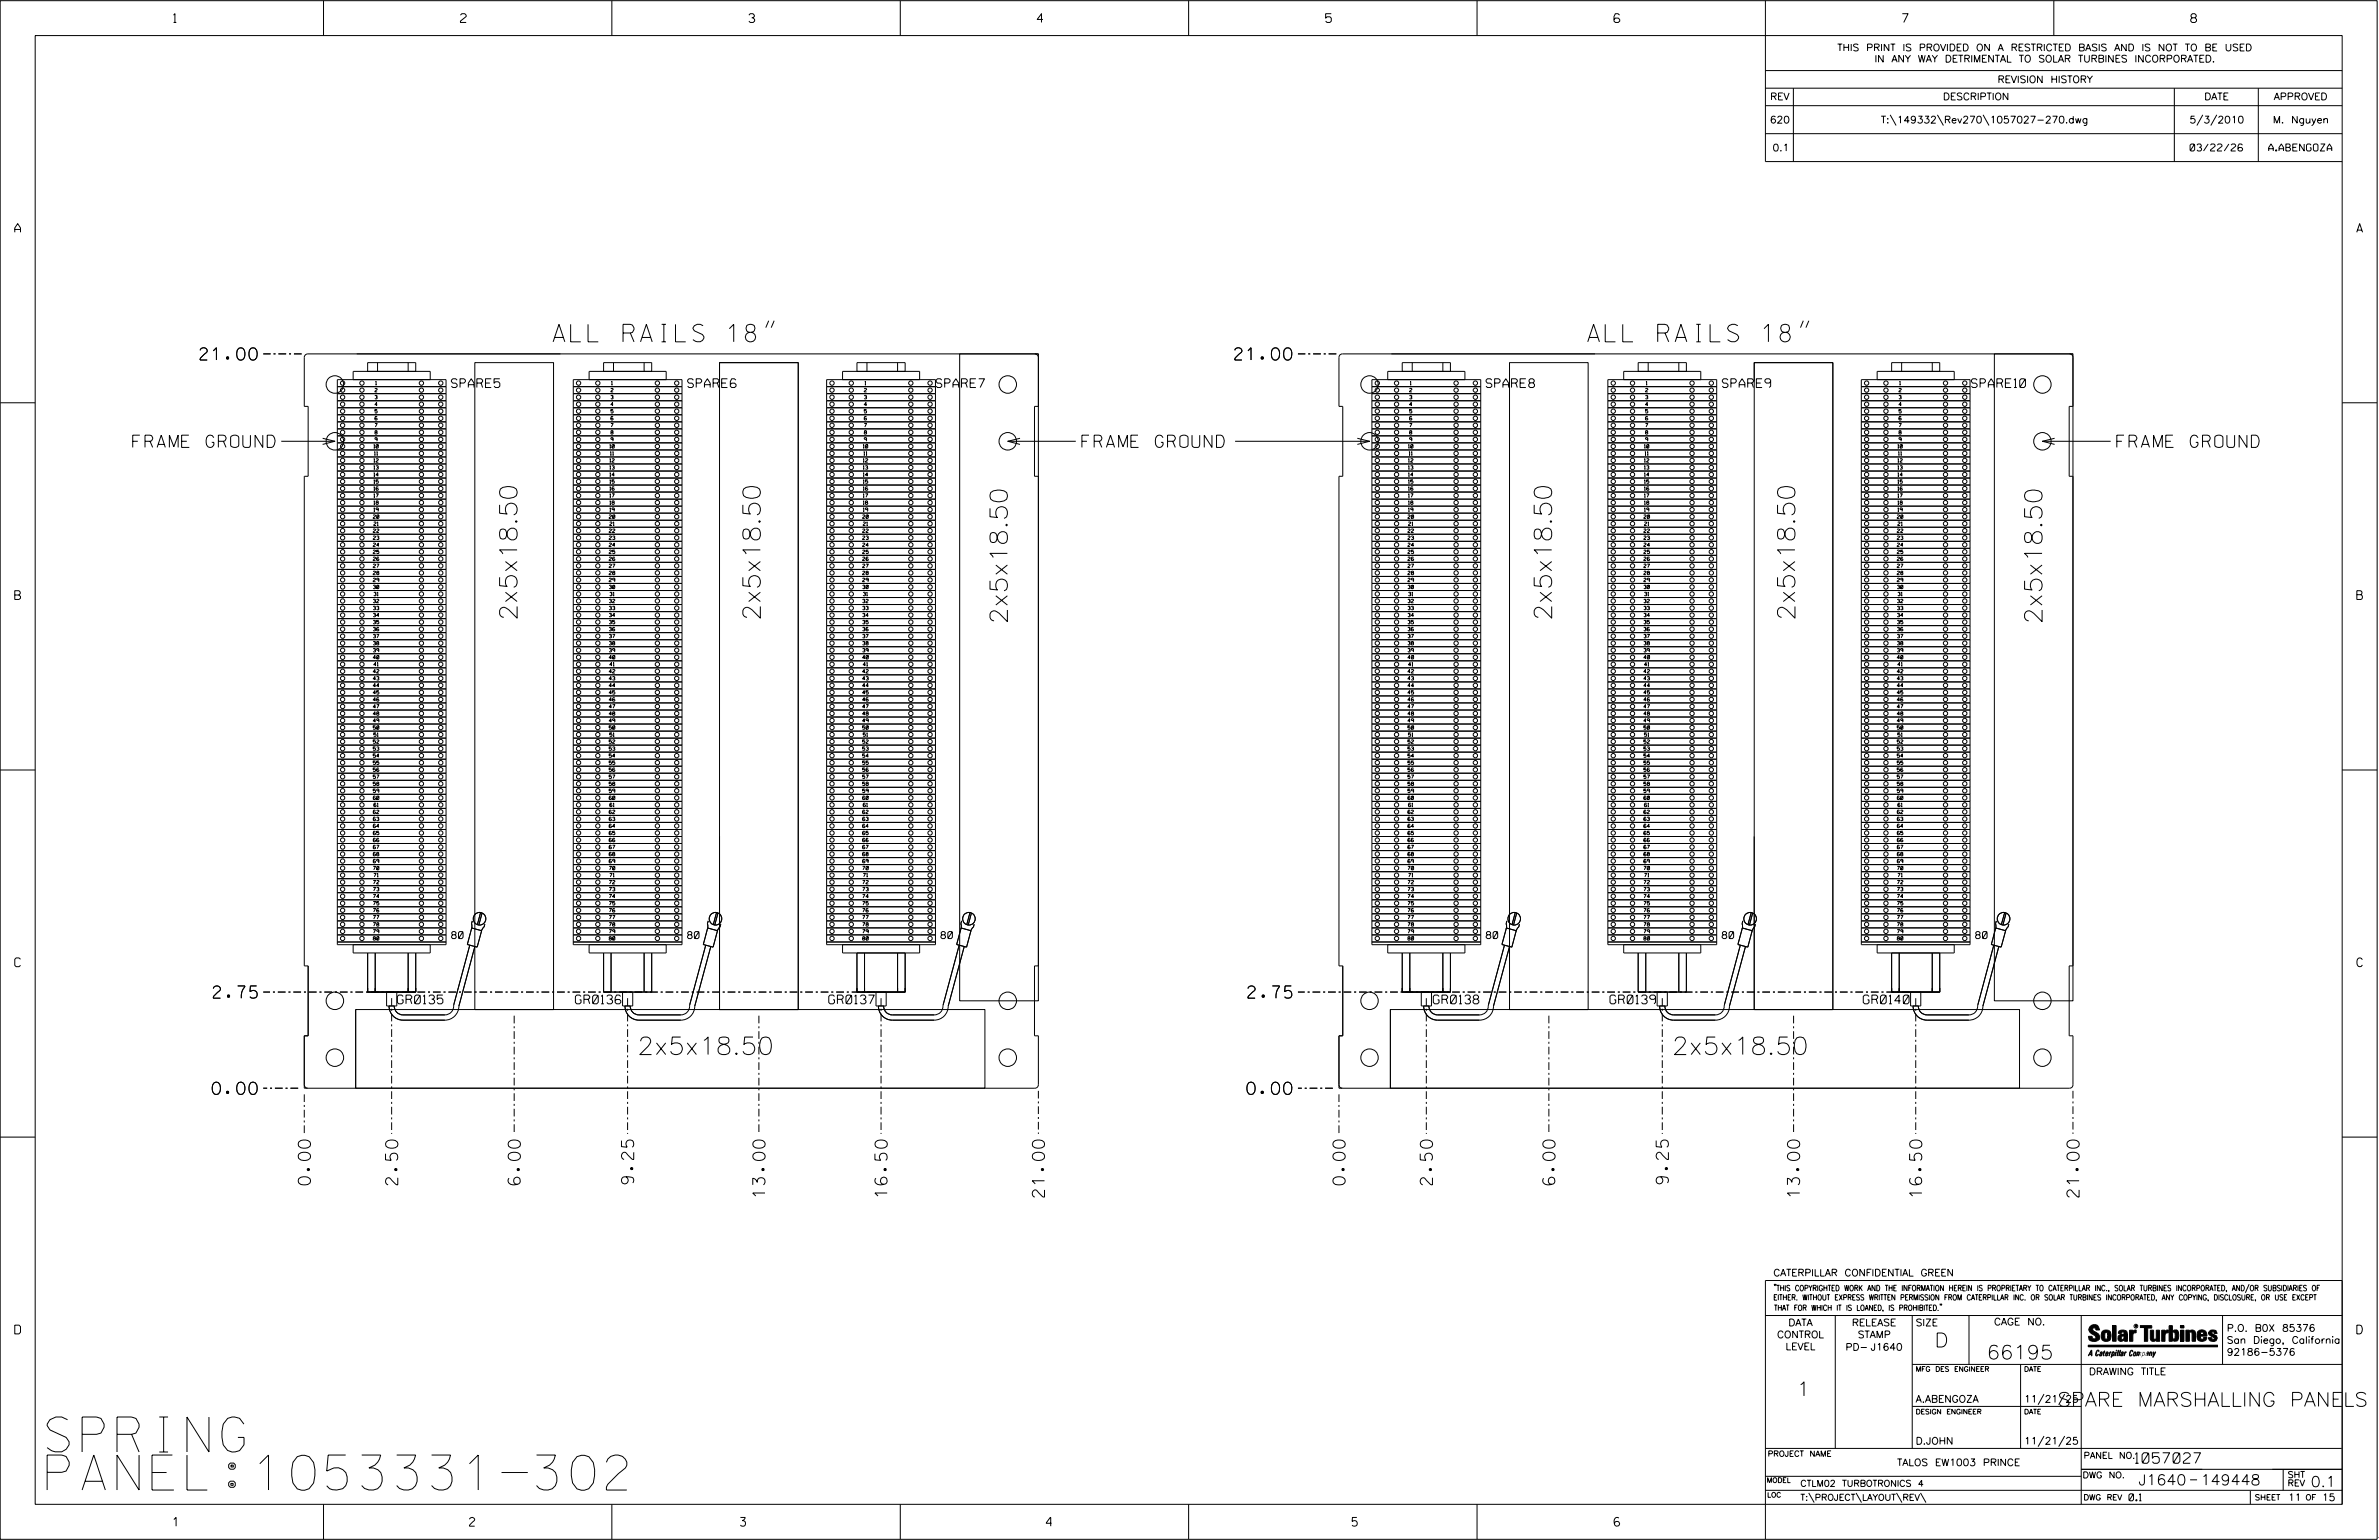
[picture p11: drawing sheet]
<svg xmlns="http://www.w3.org/2000/svg" width="864mm" height="559mm" viewBox="0 0 864 559" stroke-linecap="round" stroke-linejoin="round" font-family="sans-serif">
<defs><g id="words">
<g font-size="12.7">
<text x="17.1" y="526.9">SPRING</text>
<text x="17.1" y="540.7">PANEL:1053331-302</text>
</g>
<g font-size="6.3">
<text x="200.8" y="124">ALL RAILS 18&quot;</text>
<text x="576.4" y="124">ALL RAILS 18&quot;</text>
<text x="187.7" y="225.2" transform="rotate(-90 187.7 225.2)">2x5x18.50</text>
<text x="276" y="225.2" transform="rotate(-90 276 225.2)">2x5x18.50</text>
<text x="365.7" y="226.5" transform="rotate(-90 365.7 226.5)">2x5x18.50</text>
<text x="563.3" y="225.2" transform="rotate(-90 563.3 225.2)">2x5x18.50</text>
<text x="651.6" y="225.2" transform="rotate(-90 651.6 225.2)">2x5x18.50</text>
<text x="741.3" y="226.5" transform="rotate(-90 741.3 226.5)">2x5x18.50</text>
<text x="231.4" y="382.7">2x5x18.50</text>
<text x="607" y="382.7">2x5x18.50</text>
</g>
<g font-size="5.1">
<text x="702.3" y="488.8">D</text>
<text x="721.2" y="493.2">66195</text>
<text x="652.2" y="506.5">1</text>
<text x="746.9" y="510.3">SPARE MARSHALLING PANELS</text>
</g>
<g font-size="4.4">
<text x="72.6" y="130.6">21.00</text>
<text x="448.2" y="130.6">21.00</text>
<text x="48.2" y="162.4">FRAME GROUND</text>
<text x="392.7" y="162.4">FRAME GROUND</text>
<text x="768.4" y="162.4">FRAME GROUND</text>
<text x="77.4" y="362.2">2.75</text>
<text x="453" y="362.2">2.75</text>
<text x="77.1" y="397.1">0.00</text>
<text x="452.7" y="397.1">0.00</text>
<text x="112.7" y="429.9" transform="rotate(-90 112.7 429.9)">0.00</text>
<text x="144.4" y="429.9" transform="rotate(-90 144.4 429.9)">2.50</text>
<text x="188.9" y="429.9" transform="rotate(-90 188.9 429.9)">6.00</text>
<text x="230.1" y="429.6" transform="rotate(-90 230.1 429.6)">9.25</text>
<text x="488.3" y="429.9" transform="rotate(-90 488.3 429.9)">0.00</text>
<text x="520" y="429.9" transform="rotate(-90 520 429.9)">2.50</text>
<text x="564.5" y="429.9" transform="rotate(-90 564.5 429.9)">6.00</text>
<text x="605.6" y="429.6" transform="rotate(-90 605.6 429.6)">9.25</text>
<text x="277.7" y="434.4" transform="rotate(-90 277.7 434.4)">13.00</text>
<text x="322.1" y="434.4" transform="rotate(-90 322.1 434.4)">16.50</text>
<text x="379.2" y="434.4" transform="rotate(-90 379.2 434.4)">21.00</text>
<text x="653.3" y="434.4" transform="rotate(-90 653.3 434.4)">13.00</text>
<text x="697.6" y="434.4" transform="rotate(-90 697.6 434.4)">16.50</text>
<text x="754.7" y="434.4" transform="rotate(-90 754.7 434.4)">21.00</text>
</g>
<g font-size="3.8">
<text x="775.1" y="531">1057027</text>
<text x="776.3" y="538.9">J1640</text>
<text x="798.8" y="538.9">149448</text>
<text x="838.8" y="539.5">0.1</text>
</g>
<g font-size="3.2">
<text x="63" y="8.2">1</text>
<text x="167.2" y="8.2">2</text>
<text x="271.8" y="8.2">3</text>
<text x="376.5" y="8.2">4</text>
<text x="481.2" y="8.2">5</text>
<text x="690.6" y="8.2">7</text>
<text x="795.3" y="8.2">8</text>
<text x="5.4" y="84.3">A</text>
<text x="855.5" y="84.3">A</text>
<text x="163.9" y="140.6">SPARE5</text>
<text x="249.6" y="140.6">SPARE6</text>
<text x="339.8" y="140.6">SPARE7</text>
<text x="539.5" y="140.6">SPARE8</text>
<text x="625.2" y="140.6">SPARE9</text>
<text x="715.6" y="140.6">SPARE10</text>
<text x="5.4" y="217.5">B</text>
<text x="855.6" y="217.5">B</text>
<text x="5.4" y="350.8">C</text>
<text x="855.6" y="350.8">C</text>
<text x="144.3" y="364.2">GR0135</text>
<text x="208.9" y="364.2">GR0136</text>
<text x="300.9" y="364.2">GR0137</text>
<text x="520.3" y="364.2">GR0138</text>
<text x="584.5" y="364.2">GR0139</text>
<text x="676.4" y="364.2">GR0140</text>
<text x="5.4" y="484">D</text>
<text x="855.6" y="484">D</text>
<text x="62.8" y="553.8">1</text>
<text x="170.4" y="553.8">2</text>
<text x="268.8" y="553.8">3</text>
<text x="379.8" y="553.8">4</text>
<text x="490.8" y="553.8">5</text>
<text x="585.9" y="553.8">6</text>
</g>
<g font-size="2.5">
<text x="666.9" y="18.5">THIS PRINT IS PROVIDED ON A RESTRICTED BASIS AND IS NOT TO BE USED</text>
<text x="680.5" y="22.6">IN ANY WAY DETRIMENTAL TO SOLAR TURBINES INCORPORATED.</text>
<text x="725.1" y="30">REVISION HISTORY</text>
<text x="642.6" y="36.3">REV</text>
<text x="705.3" y="36.3">DESCRIPTION</text>
<text x="800.2" y="36.3">DATE</text>
<text x="825.4" y="36.3">APPROVED</text>
<text x="642.5" y="44.7">620</text>
<text x="682.8" y="44.7">T:\149332\Rev270\1057027-270.dwg</text>
<text x="794.8" y="44.7">5/3/2010</text>
<text x="825.1" y="44.7">M. Nguyen</text>
<text x="643.5" y="54.8">0.1</text>
<text x="795" y="54.8">03/22/26</text>
<text x="823.6" y="54.8">A.ABENGOZA</text>
<text x="163.9" y="340.6">80</text>
<text x="249.6" y="340.6">80</text>
<text x="341.6" y="340.6">80</text>
<text x="539.5" y="340.6">80</text>
<text x="625.2" y="340.6">80</text>
<text x="717.2" y="340.6">80</text>
<text x="643.8" y="463">CATERPILLAR CONFIDENTIAL GREEN</text>
<text x="645.1" y="485.5">CONTROL</text>
<text x="649.2" y="481.1">DATA</text>
<text x="672.3" y="481.1">RELEASE</text>
<text x="674.4" y="485.5">STAMP</text>
<text x="695.4" y="481.1">SIZE</text>
<text x="723.8" y="480.8">CAGE NO.</text>
<text x="808.4" y="483.1">P.O. B0X 85376</text>
<text x="648.2" y="489.8">LEVEL</text>
<text x="669.9" y="490">PD- J1640</text>
<text x="808.4" y="487.5">San Diego, California</text>
<text x="808.4" y="491.8">92186-5376</text>
<text x="758.3" y="498.9">DRAWING TITLE</text>
<text x="695.4" y="508.9">A.ABENGOZA</text>
<text x="734.8" y="508.9">11/21/25</text>
<text x="695.4" y="524.1">D.JOHN</text>
<text x="734.8" y="524.1">11/21/25</text>
<text x="688.6" y="531.9">TALOS EW1003 PRINCE</text>
<text x="772.8" y="544.6">0.1</text>
<text x="830.6" y="544.6">11</text>
<text x="842.9" y="544.6">15</text>
</g>
<g font-size="2.3">
<text x="756.4" y="529.2">PANEL NO.</text>
<text x="653.5" y="539.4">CTLM02 TURBOTRONICS 4</text>
<text x="756" y="536.3">DWG NO.</text>
<text x="830.4" y="539.3">REV</text>
<text x="830.4" y="536.2">SHT</text>
<text x="653.5" y="544.5">T:\PROJECT\LAYOUT\REV\</text>
</g>
<g font-size="2">
<text x="643.8" y="468.4">&quot;THIS COPYRIGHTED WORK AND THE INFORMATION HEREIN IS PROPRIETARY TO CATERPILLAR INC., SOLAR TURBINES INCORPORATED, AND/OR SUBSIDIARIES OF</text>
<text x="643.8" y="471.8">EITHER. WITHOUT EXPRESS WRITTEN PERMISSION FROM CATERPILLAR INC. OR SOLAR TURBINES INCORPORATED, ANY COPYING, DISCLOSURE, OR USE EXCEPT</text>
<text x="644" y="475.6">THAT FOR WHICH IT IS LOANED, IS PROHIBITED.&quot;</text>
<text x="641.7" y="528.5">PROJECT NAME</text>
<text x="756.3" y="544.3">DWG REV</text>
<text x="818.5" y="544.3">SHEET</text>
<text x="836.9" y="544.3">OF</text>
</g>
<g font-size="1.8">
<text x="695.4" y="497.6">MFG DES ENGINEER</text>
<text x="734.8" y="497.6">DATE</text>
<text x="695.4" y="513.1">DESIGN ENGINEER</text>
<text x="734.8" y="513.1">DATE</text>
<text x="641.3" y="538">MODEL</text>
<text x="641.5" y="543.3">LOC</text>
</g>
<g font-size="1.3">
<text x="136.1" y="142.2">2</text>
<text x="136.3" y="139.7">1</text>
<text x="221.7" y="142.2">2</text>
<text x="222" y="139.7">1</text>
<text x="313.7" y="142.2">2</text>
<text x="314" y="139.7">1</text>
<text x="511.7" y="142.2">2</text>
<text x="511.9" y="139.7">1</text>
<text x="597.3" y="142.2">2</text>
<text x="597.6" y="139.7">1</text>
<text x="689.3" y="142.2">2</text>
<text x="689.5" y="139.7">1</text>
<text x="136.1" y="144.8">3</text>
<text x="136.1" y="147.3">4</text>
<text x="136.1" y="149.9">5</text>
<text x="221.7" y="144.8">3</text>
<text x="221.7" y="147.3">4</text>
<text x="221.7" y="149.9">5</text>
<text x="313.7" y="144.8">3</text>
<text x="313.7" y="147.3">4</text>
<text x="313.7" y="149.9">5</text>
<text x="511.7" y="144.8">3</text>
<text x="511.7" y="147.3">4</text>
<text x="511.7" y="149.9">5</text>
<text x="597.3" y="144.8">3</text>
<text x="597.3" y="147.3">4</text>
<text x="597.3" y="149.9">5</text>
<text x="689.3" y="144.8">3</text>
<text x="689.3" y="147.3">4</text>
<text x="689.3" y="149.9">5</text>
<text x="136.1" y="157.5">8</text>
<text x="136.1" y="160.1">9</text>
<text x="221.7" y="157.5">8</text>
<text x="221.7" y="160.1">9</text>
<text x="313.7" y="157.5">8</text>
<text x="313.7" y="160.1">9</text>
<text x="511.7" y="157.5">8</text>
<text x="511.7" y="160.1">9</text>
<text x="597.3" y="157.5">8</text>
<text x="597.3" y="160.1">9</text>
<text x="689.3" y="157.5">8</text>
<text x="689.3" y="160.1">9</text>
<text x="135.7" y="162.6">10</text>
<text x="135.7" y="167.7">12</text>
<text x="135.9" y="165.2">11</text>
<text x="221.3" y="162.6">10</text>
<text x="221.3" y="167.7">12</text>
<text x="221.6" y="165.2">11</text>
<text x="313.3" y="162.6">10</text>
<text x="313.3" y="167.7">12</text>
<text x="313.5" y="165.2">11</text>
<text x="511.3" y="162.6">10</text>
<text x="511.3" y="167.7">12</text>
<text x="511.5" y="165.2">11</text>
<text x="596.9" y="162.6">10</text>
<text x="596.9" y="167.7">12</text>
<text x="597.1" y="165.2">11</text>
<text x="688.9" y="162.6">10</text>
<text x="688.9" y="167.7">12</text>
<text x="689.1" y="165.2">11</text>
<text x="135.7" y="170.3">13</text>
<text x="135.7" y="172.8">14</text>
<text x="221.3" y="170.3">13</text>
<text x="221.3" y="172.8">14</text>
<text x="313.3" y="170.3">13</text>
<text x="313.3" y="172.8">14</text>
<text x="511.3" y="170.3">13</text>
<text x="511.3" y="172.8">14</text>
<text x="596.9" y="170.3">13</text>
<text x="596.9" y="172.8">14</text>
<text x="688.9" y="170.3">13</text>
<text x="688.9" y="172.8">14</text>
<text x="135.7" y="175.4">15</text>
<text x="135.7" y="177.9">16</text>
<text x="221.3" y="175.4">15</text>
<text x="221.3" y="177.9">16</text>
<text x="313.3" y="175.4">15</text>
<text x="313.3" y="177.9">16</text>
<text x="511.3" y="175.4">15</text>
<text x="511.3" y="177.9">16</text>
<text x="596.9" y="175.4">15</text>
<text x="596.9" y="177.9">16</text>
<text x="688.9" y="175.4">15</text>
<text x="688.9" y="177.9">16</text>
<text x="135.7" y="180.5">17</text>
<text x="135.7" y="183">18</text>
<text x="135.7" y="185.6">19</text>
<text x="221.3" y="180.5">17</text>
<text x="221.3" y="183">18</text>
<text x="221.3" y="185.6">19</text>
<text x="313.3" y="180.5">17</text>
<text x="313.3" y="183">18</text>
<text x="313.3" y="185.6">19</text>
<text x="511.3" y="180.5">17</text>
<text x="511.3" y="183">18</text>
<text x="511.3" y="185.6">19</text>
<text x="596.9" y="180.5">17</text>
<text x="596.9" y="183">18</text>
<text x="596.9" y="185.6">19</text>
<text x="688.9" y="180.5">17</text>
<text x="688.9" y="183">18</text>
<text x="688.9" y="185.6">19</text>
<text x="135.5" y="188.1">20</text>
<text x="135.7" y="190.7">21</text>
<text x="221.1" y="188.1">20</text>
<text x="221.3" y="190.7">21</text>
<text x="313.1" y="188.1">20</text>
<text x="313.3" y="190.7">21</text>
<text x="511.1" y="188.1">20</text>
<text x="511.3" y="190.7">21</text>
<text x="596.7" y="188.1">20</text>
<text x="596.9" y="190.7">21</text>
<text x="688.7" y="188.1">20</text>
<text x="688.9" y="190.7">21</text>
<text x="135.5" y="193.2">22</text>
<text x="135.5" y="195.8">23</text>
<text x="221.1" y="193.2">22</text>
<text x="221.1" y="195.8">23</text>
<text x="313.1" y="193.2">22</text>
<text x="313.1" y="195.8">23</text>
<text x="511.1" y="193.2">22</text>
<text x="511.1" y="195.8">23</text>
<text x="596.7" y="193.2">22</text>
<text x="596.7" y="195.8">23</text>
<text x="688.7" y="193.2">22</text>
<text x="688.7" y="195.8">23</text>
<text x="135.5" y="198.3">24</text>
<text x="135.5" y="200.9">25</text>
<text x="135.5" y="203.4">26</text>
<text x="221.1" y="198.3">24</text>
<text x="221.1" y="200.9">25</text>
<text x="221.1" y="203.4">26</text>
<text x="313.1" y="198.3">24</text>
<text x="313.1" y="200.9">25</text>
<text x="313.1" y="203.4">26</text>
<text x="511.1" y="198.3">24</text>
<text x="511.1" y="200.9">25</text>
<text x="511.1" y="203.4">26</text>
<text x="596.7" y="198.3">24</text>
<text x="596.7" y="200.9">25</text>
<text x="596.7" y="203.4">26</text>
<text x="688.7" y="198.3">24</text>
<text x="688.7" y="200.9">25</text>
<text x="688.7" y="203.4">26</text>
<text x="135.5" y="206">27</text>
<text x="135.5" y="208.5">28</text>
<text x="221.1" y="206">27</text>
<text x="221.1" y="208.5">28</text>
<text x="313.1" y="206">27</text>
<text x="313.1" y="208.5">28</text>
<text x="511.1" y="206">27</text>
<text x="511.1" y="208.5">28</text>
<text x="596.7" y="206">27</text>
<text x="596.7" y="208.5">28</text>
<text x="688.7" y="206">27</text>
<text x="688.7" y="208.5">28</text>
<text x="135.5" y="211.1">29</text>
<text x="135.5" y="213.6">30</text>
<text x="221.1" y="211.1">29</text>
<text x="221.1" y="213.6">30</text>
<text x="313.1" y="211.1">29</text>
<text x="313.1" y="213.6">30</text>
<text x="511.1" y="211.1">29</text>
<text x="511.1" y="213.6">30</text>
<text x="596.7" y="211.1">29</text>
<text x="596.7" y="213.6">30</text>
<text x="688.7" y="211.1">29</text>
<text x="688.7" y="213.6">30</text>
<text x="135.5" y="218.7">32</text>
<text x="135.5" y="221.3">33</text>
<text x="135.7" y="216.2">31</text>
<text x="221.1" y="218.7">32</text>
<text x="221.1" y="221.3">33</text>
<text x="221.4" y="216.2">31</text>
<text x="313.1" y="218.7">32</text>
<text x="313.1" y="221.3">33</text>
<text x="313.4" y="216.2">31</text>
<text x="511.1" y="218.7">32</text>
<text x="511.1" y="221.3">33</text>
<text x="511.3" y="216.2">31</text>
<text x="596.7" y="218.7">32</text>
<text x="596.7" y="221.3">33</text>
<text x="596.9" y="216.2">31</text>
<text x="688.7" y="218.7">32</text>
<text x="688.7" y="221.3">33</text>
<text x="688.9" y="216.2">31</text>
<text x="135.5" y="223.8">34</text>
<text x="135.5" y="226.4">35</text>
<text x="221.1" y="223.8">34</text>
<text x="221.1" y="226.4">35</text>
<text x="313.1" y="223.8">34</text>
<text x="313.1" y="226.4">35</text>
<text x="511.1" y="223.8">34</text>
<text x="511.1" y="226.4">35</text>
<text x="596.7" y="223.8">34</text>
<text x="596.7" y="226.4">35</text>
<text x="688.7" y="223.8">34</text>
<text x="688.7" y="226.4">35</text>
<text x="135.5" y="228.9">36</text>
<text x="135.5" y="231.5">37</text>
<text x="221.1" y="228.9">36</text>
<text x="221.1" y="231.5">37</text>
<text x="313.1" y="228.9">36</text>
<text x="313.1" y="231.5">37</text>
<text x="511.1" y="228.9">36</text>
<text x="511.1" y="231.5">37</text>
<text x="596.7" y="228.9">36</text>
<text x="596.7" y="231.5">37</text>
<text x="688.7" y="228.9">36</text>
<text x="688.7" y="231.5">37</text>
<text x="135.5" y="239.1">40</text>
<text x="135.5" y="234">38</text>
<text x="135.5" y="236.6">39</text>
<text x="221.1" y="239.1">40</text>
<text x="221.1" y="234">38</text>
<text x="221.1" y="236.6">39</text>
<text x="313.1" y="239.1">40</text>
<text x="313.1" y="234">38</text>
<text x="313.1" y="236.6">39</text>
<text x="511.1" y="239.1">40</text>
<text x="511.1" y="234">38</text>
<text x="511.1" y="236.6">39</text>
<text x="596.7" y="239.1">40</text>
<text x="596.7" y="234">38</text>
<text x="596.7" y="236.6">39</text>
<text x="688.7" y="239.1">40</text>
<text x="688.7" y="234">38</text>
<text x="688.7" y="236.6">39</text>
<text x="135.5" y="244.2">42</text>
<text x="135.7" y="241.7">41</text>
<text x="221.1" y="244.2">42</text>
<text x="221.3" y="241.7">41</text>
<text x="313.1" y="244.2">42</text>
<text x="313.3" y="241.7">41</text>
<text x="511.1" y="244.2">42</text>
<text x="511.3" y="241.7">41</text>
<text x="596.7" y="244.2">42</text>
<text x="596.9" y="241.7">41</text>
<text x="688.7" y="244.2">42</text>
<text x="688.9" y="241.7">41</text>
<text x="135.5" y="246.8">43</text>
<text x="135.5" y="249.3">44</text>
<text x="135.5" y="251.9">45</text>
<text x="221.1" y="246.8">43</text>
<text x="221.1" y="249.3">44</text>
<text x="221.1" y="251.9">45</text>
<text x="313.1" y="246.8">43</text>
<text x="313.1" y="249.3">44</text>
<text x="313.1" y="251.9">45</text>
<text x="511.1" y="246.8">43</text>
<text x="511.1" y="249.3">44</text>
<text x="511.1" y="251.9">45</text>
<text x="596.7" y="246.8">43</text>
<text x="596.7" y="249.3">44</text>
<text x="596.7" y="251.9">45</text>
<text x="688.7" y="246.8">43</text>
<text x="688.7" y="251.9">45</text>
<text x="688.7" y="249.3">44</text>
<text x="135.5" y="254.4">46</text>
<text x="135.5" y="257">47</text>
<text x="221.1" y="254.4">46</text>
<text x="221.1" y="257">47</text>
<text x="313.1" y="254.4">46</text>
<text x="313.1" y="257">47</text>
<text x="511.1" y="254.4">46</text>
<text x="511.1" y="257">47</text>
<text x="596.7" y="254.4">46</text>
<text x="596.7" y="257">47</text>
<text x="688.7" y="254.4">46</text>
<text x="688.7" y="257">47</text>
<text x="135.5" y="259.5">48</text>
<text x="135.5" y="262.1">49</text>
<text x="221.1" y="259.5">48</text>
<text x="221.1" y="262.1">49</text>
<text x="313.1" y="259.5">48</text>
<text x="313.1" y="262.1">49</text>
<text x="511.1" y="259.5">48</text>
<text x="511.1" y="262.1">49</text>
<text x="596.7" y="259.5">48</text>
<text x="596.7" y="262.1">49</text>
<text x="688.7" y="259.5">48</text>
<text x="688.7" y="262.1">49</text>
<text x="135.5" y="264.6">50</text>
<text x="135.5" y="269.7">52</text>
<text x="135.7" y="267.2">51</text>
<text x="221.1" y="264.6">50</text>
<text x="221.1" y="269.7">52</text>
<text x="221.3" y="267.2">51</text>
<text x="313.1" y="264.6">50</text>
<text x="313.1" y="269.7">52</text>
<text x="313.3" y="267.2">51</text>
<text x="511.1" y="264.6">50</text>
<text x="511.1" y="269.7">52</text>
<text x="511.3" y="267.2">51</text>
<text x="596.7" y="264.6">50</text>
<text x="596.7" y="269.7">52</text>
<text x="596.9" y="267.2">51</text>
<text x="688.7" y="264.6">50</text>
<text x="688.7" y="269.7">52</text>
<text x="688.9" y="267.2">51</text>
<text x="135.5" y="272.3">53</text>
<text x="135.5" y="274.8">54</text>
<text x="221.1" y="272.3">53</text>
<text x="221.1" y="274.8">54</text>
<text x="313.1" y="272.3">53</text>
<text x="313.1" y="274.8">54</text>
<text x="511.1" y="272.3">53</text>
<text x="511.1" y="274.8">54</text>
<text x="596.7" y="272.3">53</text>
<text x="596.7" y="274.8">54</text>
<text x="688.7" y="272.3">53</text>
<text x="688.7" y="274.8">54</text>
<text x="135.5" y="277.4">55</text>
<text x="135.5" y="279.9">56</text>
<text x="221.1" y="277.4">55</text>
<text x="221.1" y="279.9">56</text>
<text x="313.1" y="277.4">55</text>
<text x="313.1" y="279.9">56</text>
<text x="511.1" y="277.4">55</text>
<text x="511.1" y="279.9">56</text>
<text x="596.7" y="277.4">55</text>
<text x="596.7" y="279.9">56</text>
<text x="688.7" y="277.4">55</text>
<text x="688.7" y="279.9">56</text>
<text x="135.5" y="282.5">57</text>
<text x="135.5" y="285">58</text>
<text x="135.5" y="287.6">59</text>
<text x="221.1" y="282.5">57</text>
<text x="221.1" y="285">58</text>
<text x="221.1" y="287.6">59</text>
<text x="313.1" y="282.5">57</text>
<text x="313.1" y="285">58</text>
<text x="313.1" y="287.6">59</text>
<text x="511.1" y="282.5">57</text>
<text x="511.1" y="285">58</text>
<text x="511.1" y="287.6">59</text>
<text x="596.7" y="282.5">57</text>
<text x="596.7" y="285">58</text>
<text x="596.7" y="287.6">59</text>
<text x="688.7" y="282.5">57</text>
<text x="688.7" y="285">58</text>
<text x="688.7" y="287.6">59</text>
<text x="135.5" y="290.1">60</text>
<text x="135.7" y="292.7">61</text>
<text x="221.1" y="290.1">60</text>
<text x="221.4" y="292.7">61</text>
<text x="313.1" y="290.1">60</text>
<text x="313.3" y="292.7">61</text>
<text x="511.1" y="290.1">60</text>
<text x="511.3" y="292.7">61</text>
<text x="596.7" y="290.1">60</text>
<text x="596.9" y="292.7">61</text>
<text x="688.7" y="290.1">60</text>
<text x="688.9" y="292.7">61</text>
<text x="135.5" y="295.2">62</text>
<text x="135.5" y="297.8">63</text>
<text x="221.1" y="295.2">62</text>
<text x="221.1" y="297.8">63</text>
<text x="313.1" y="295.2">62</text>
<text x="313.1" y="297.8">63</text>
<text x="511.1" y="295.2">62</text>
<text x="511.1" y="297.8">63</text>
<text x="596.7" y="295.2">62</text>
<text x="596.7" y="297.8">63</text>
<text x="688.7" y="295.2">62</text>
<text x="688.7" y="297.8">63</text>
<text x="135.5" y="300.3">64</text>
<text x="135.5" y="302.9">65</text>
<text x="135.5" y="305.4">66</text>
<text x="221.1" y="300.3">64</text>
<text x="221.1" y="302.9">65</text>
<text x="221.1" y="305.4">66</text>
<text x="313.1" y="300.3">64</text>
<text x="313.1" y="302.9">65</text>
<text x="313.1" y="305.4">66</text>
<text x="511.1" y="300.3">64</text>
<text x="511.1" y="302.9">65</text>
<text x="511.1" y="305.4">66</text>
<text x="596.7" y="300.3">64</text>
<text x="596.7" y="302.9">65</text>
<text x="596.7" y="305.4">66</text>
<text x="688.7" y="300.3">64</text>
<text x="688.7" y="302.9">65</text>
<text x="688.7" y="305.4">66</text>
<text x="135.5" y="308">67</text>
<text x="135.5" y="310.5">68</text>
<text x="221.1" y="308">67</text>
<text x="221.1" y="310.5">68</text>
<text x="313.1" y="308">67</text>
<text x="313.1" y="310.5">68</text>
<text x="511.1" y="308">67</text>
<text x="511.1" y="310.5">68</text>
<text x="596.7" y="308">67</text>
<text x="596.7" y="310.5">68</text>
<text x="688.7" y="308">67</text>
<text x="688.7" y="310.5">68</text>
<text x="135.5" y="315.6">70</text>
<text x="135.5" y="313.1">69</text>
<text x="221.1" y="315.6">70</text>
<text x="221.1" y="313.1">69</text>
<text x="313.1" y="315.6">70</text>
<text x="313.1" y="313.1">69</text>
<text x="511.1" y="315.6">70</text>
<text x="511.1" y="313.1">69</text>
<text x="596.7" y="315.6">70</text>
<text x="596.7" y="313.1">69</text>
<text x="688.7" y="315.6">70</text>
<text x="688.7" y="313.1">69</text>
<text x="135.5" y="320.7">72</text>
<text x="135.5" y="323.3">73</text>
<text x="135.7" y="318.2">71</text>
<text x="221.1" y="320.7">72</text>
<text x="221.1" y="323.3">73</text>
<text x="221.3" y="318.2">71</text>
<text x="313.1" y="320.7">72</text>
<text x="313.1" y="323.3">73</text>
<text x="313.3" y="318.2">71</text>
<text x="511.1" y="320.7">72</text>
<text x="511.1" y="323.3">73</text>
<text x="511.3" y="318.2">71</text>
<text x="596.7" y="320.7">72</text>
<text x="596.7" y="323.3">73</text>
<text x="596.9" y="318.2">71</text>
<text x="688.7" y="320.7">72</text>
<text x="688.7" y="323.3">73</text>
<text x="688.9" y="318.2">71</text>
<text x="135.5" y="325.8">74</text>
<text x="135.5" y="328.4">75</text>
<text x="221.1" y="325.8">74</text>
<text x="221.1" y="328.4">75</text>
<text x="313.1" y="325.8">74</text>
<text x="313.1" y="328.4">75</text>
<text x="511.1" y="325.8">74</text>
<text x="511.1" y="328.4">75</text>
<text x="596.7" y="325.8">74</text>
<text x="596.7" y="328.4">75</text>
<text x="688.7" y="325.8">74</text>
<text x="688.7" y="328.4">75</text>
<text x="135.5" y="330.9">76</text>
<text x="135.5" y="333.5">77</text>
<text x="221.1" y="330.9">76</text>
<text x="221.1" y="333.5">77</text>
<text x="313.1" y="330.9">76</text>
<text x="313.1" y="333.5">77</text>
<text x="511.1" y="330.9">76</text>
<text x="511.1" y="333.5">77</text>
<text x="596.7" y="330.9">76</text>
<text x="596.7" y="333.5">77</text>
<text x="688.7" y="330.9">76</text>
<text x="688.7" y="333.5">77</text>
<text x="135.5" y="336">78</text>
<text x="135.5" y="338.6">79</text>
<text x="135.5" y="341.1">80</text>
<text x="221.1" y="336">78</text>
<text x="221.1" y="338.6">79</text>
<text x="221.1" y="341.1">80</text>
<text x="313.1" y="336">78</text>
<text x="313.1" y="338.6">79</text>
<text x="313.1" y="341.1">80</text>
<text x="511.1" y="336">78</text>
<text x="511.1" y="338.6">79</text>
<text x="511.1" y="341.1">80</text>
<text x="596.7" y="336">78</text>
<text x="596.7" y="338.6">79</text>
<text x="596.7" y="341.1">80</text>
<text x="688.7" y="336">78</text>
<text x="688.7" y="338.6">79</text>
<text x="688.7" y="341.1">80</text>
</g>
<text font-size=".9" x="775.1" y="481.7">R</text>
</g></defs>
<g fill="none" stroke="#000" stroke-width=".36">
<path d="M.1 .2h862.8v558.4h-862.8zM12.8 12.9h837.4v533h-837.4zM117.4 .2v12.7M222.1 .2v12.7M326.8 .2v12.7M431.5 .2v12.7M536.2 .2v12.7M587.9 5.5l-.5-.5h-1l-.5 1v1.7l.5 .4h1l.6-.4v-.6l-.6-.5h-1l-.5 .5M640.9 .2v58.4h209.3M745.6 .2v12.7M640.9 25.6h209.3M640.9 32h209.3"/>
<path d="M640.9 38.3h209.3M651 32v26.6M789.3 32v26.6M819.8 32v26.6M640.9 48.5h209.3M686.2 41.7l2.1 3.8M703.3 41.7l2.2 3.8M719.9 41.7l2.1 3.8M799.6 41.7l-2.1 3.8M804.7 41.7l-2.2 3.8M279 116.4l-1 2.5M281 116.4l-1 2.5"/>
<path d="M654.6 116.4l-1 2.5M656.6 116.4l-1 2.5M122.4 137.8h39.5v205h-39.5zM128.2 137.8v-3h28v3M133.5 131.6h17.4v3.2h-17.4zM137.1 131.6v3.2M148.2 131.6v3.2M172.4 131.6h28.5v234.7h-28.5zM208.1 137.8h39.5v205h-39.5zM213.9 137.8v-3h27.9v3M219.1 131.6h17.5v3.2h-17.5zM222.7 131.6v3.2"/>
<path d="M233.8 131.6v3.2M261.2 138.4v-6.8h28.6v234.7h-28.6v-62.8M261.2 131.6h28.6v234.7h-28.6zM305.9 137.8v-3h27.9v3M311.1 131.6h17.5v3.2h-17.5zM314.7 131.6v3.2M325.8 131.6v3.2M339.6 137.8h-39.5v205h39.5v-202.5h-39.5M348.4 128.4h28.5v234.7h-28.5zM375.7 128.4a1.33 1.33 0 0 1 1.2 1.3v17.8h-1.4v25.3h1.4v177.7h-1.4v25.3h1.4v17.8a1.26 1.26 0 0 1-1.2 1.3h-265.2v-19.1h1.4v-25.3h-1.4v-177.7h1.4v-25.3h-1.4v-17.8a1.33 1.33 0 0 1 1.2-1.3h265.2M498 137.8h39.5v205h-39.5zM503.8 137.8v-3h28v3"/>
<path d="M509 131.6h17.5v3.2h-17.5zM512.7 131.6v3.2M523.8 131.6v3.2M548 131.6h28.5v234.7h-28.5zM583.7 137.8h39.5v205h-39.5zM589.4 137.8v-3h28v3M594.7 131.6h17.5v3.2h-17.5zM598.3 131.6v3.2M609.4 131.6v3.2M636.8 138.4v-6.8h28.5v234.7h-28.5v-62.8M636.8 131.6h28.5v234.7h-28.5zM681.4 137.8v-3h28v3"/>
<path d="M686.7 131.6h17.4v3.2h-17.4zM690.3 131.6v3.2M701.4 131.6v3.2M715.2 137.8h-39.5v205h39.5v-202.5h-39.5M724 128.4h28.5v234.7h-28.5zM751.2 128.4l1 .4 .3 .9v17.8h-1.4v25.3h1.4v177.7h-1.4v25.3h1.4v17.8a1.21 1.21 0 0 1-1.3 1.3h-265.1v-19.1h1.3v-25.3h-1.3v-177.7h1.3v-25.3h-1.3v-17.8l.3-.9 .9-.4h265.2M.1 146.2h12.7M117.1 159l4.5 1.1-4.5 1.2M122.4 140.3h39.5M122.4 142.8h39.5M122.4 145.4h39.5M122.4 148h39.5"/>
<path d="M122.4 150.5h39.5M122.4 153.1h39.5M122.4 155.6h39.5M122.4 158.2h39.5M136.1 153.7h.8l-.6 1.2M136.9 151.3l-.6-.2-.2 .5v.6l.6 .2 .2-.2-.2-.4-.6 .2M208.1 140.3h39.5M208.1 142.8h39.5M208.1 145.4h39.5M208.1 148h39.5M208.1 150.5h39.5M208.1 153.1h39.5"/>
<path d="M208.1 155.6h39.5M208.1 158.2h39.5M221.8 153.7h.8l-.7 1.2M222.5 151.3l-.6-.2-.1 .5v.6l.6 .2 .2-.2-.2-.4-.6 .2M300.1 142.8h39.5M300.1 145.4h39.5M300.1 148h39.5M300.1 150.5h39.5M300.1 153.1h39.5M300.1 155.6h39.5M300.1 158.2h39.5M313.7 153.7h.9l-.7 1.2"/>
<path d="M314.5 151.3l-.6-.2-.2 .5v.6l.7 .2 .2-.2-.2-.4-.7 .2M370.3 159l-4.5 1.1 4.5 1.2M492.7 159l4.5 1.1-4.5 1.2M498 140.3h39.5M498 142.8h39.5M498 145.4h39.5M498 148h39.5M498 150.5h39.5M498 153.1h39.5M498 155.6h39.5M498 158.2h39.5M511.7 153.7h.8l-.6 1.2"/>
<path d="M512.5 151.3l-.6-.2-.2 .5v.6l.6 .2 .2-.2-.2-.4-.6 .2M583.7 140.3h39.5M583.7 142.8h39.5M583.7 145.4h39.5M583.7 148h39.5M583.7 150.5h39.5M583.7 153.1h39.5M583.7 155.6h39.5M583.7 158.2h39.5M597.3 153.7h.9l-.7 1.2M598.1 151.3l-.6-.2-.2 .5v.6l.7 .2 .2-.2-.2-.4-.7 .2M675.7 142.8h39.5"/>
<path d="M675.7 145.4h39.5M675.7 148h39.5M675.7 150.5h39.5M675.7 153.1h39.5M675.7 155.6h39.5M675.7 158.2h39.5M689.3 153.7h.9l-.7 1.2M690.1 151.3l-.6-.2-.2 .5v.6l.7 .2 .2-.2-.2-.4-.7 .2M745.8 159l-4.4 1.1 4.4 1.2M850.2 146.2h12.7M102.1 160.1h19.5M122.4 160.7h39.5"/>
<path d="M122.4 163.3h39.5M122.4 165.8h39.5M122.4 168.3h39.5M122.4 170.9h39.5M122.4 173.5h39.5M122.4 176h39.5M122.4 178.5h39.5M208.1 160.7h39.5M208.1 163.3h39.5M208.1 165.8h39.5M208.1 168.3h39.5M208.1 170.9h39.5"/>
<path d="M208.1 173.5h39.5M208.1 176h39.5M208.1 178.5h39.5M300.1 160.7h39.5M300.1 163.3h39.5M300.1 165.8h39.5M300.1 168.3h39.5M300.1 170.9h39.5M300.1 173.5h39.5M300.1 176h39.5M300.1 178.5h39.5M365.8 160.1h24.7"/>
<path d="M448.3 160.1h48.9M498 160.7h39.5M498 163.3h39.5M498 165.8h39.5M498 168.3h39.5M498 170.9h39.5M498 173.5h39.5M498 176h39.5M498 178.5h39.5M583.7 160.7h39.5M583.7 163.3h39.5M583.7 165.8h39.5"/>
<path d="M583.7 168.3h39.5M583.7 170.9h39.5M583.7 173.5h39.5M583.7 176h39.5M583.7 178.5h39.5M675.7 160.7h39.5M675.7 163.3h39.5M675.7 165.8h39.5M675.7 168.3h39.5M675.7 170.9h39.5M675.7 173.5h39.5M675.7 176h39.5"/>
<path d="M675.7 178.5h39.5M741.4 160.1h24.8M122.4 181.1h39.5M122.4 183.7h39.5M122.4 186.2h39.5M122.4 188.8h39.5M122.4 191.3h39.5M122.4 193.9h39.5M122.4 196.4h39.5M122.4 199h39.5M208.1 181.1h39.5M208.1 183.7h39.5"/>
<path d="M208.1 186.2h39.5M208.1 188.8h39.5M208.1 191.3h39.5M208.1 193.9h39.5M208.1 196.4h39.5M208.1 199h39.5M300.1 181.1h39.5M300.1 183.7h39.5M300.1 186.2h39.5M300.1 188.8h39.5M300.1 191.3h39.5M300.1 193.9h39.5"/>
<path d="M300.1 196.4h39.5M300.1 199h39.5M498 181.1h39.5M498 183.7h39.5M498 186.2h39.5M498 188.8h39.5M498 191.3h39.5M498 193.9h39.5M498 196.4h39.5M498 199h39.5M583.7 181.1h39.5M583.7 183.7h39.5"/>
<path d="M583.7 186.2h39.5M583.7 188.8h39.5M583.7 191.3h39.5M583.7 193.9h39.5M583.7 196.4h39.5M583.7 199h39.5M675.7 181.1h39.5M675.7 183.7h39.5M675.7 186.2h39.5M675.7 188.8h39.5M675.7 191.3h39.5M675.7 193.9h39.5"/>
<path d="M675.7 196.4h39.5M675.7 199h39.5M122.4 201.5h39.5M122.4 204h39.5M122.4 206.6h39.5M122.4 209.2h39.5M122.4 211.7h39.5M122.4 214.3h39.5M122.4 216.8h39.5M122.4 219.4h39.5M208.1 201.5h39.5M208.1 204h39.5"/>
<path d="M208.1 206.6h39.5M208.1 209.2h39.5M208.1 211.7h39.5M208.1 214.3h39.5M208.1 216.8h39.5M208.1 219.4h39.5M300.1 201.5h39.5M300.1 204h39.5M300.1 206.6h39.5M300.1 209.2h39.5M300.1 211.7h39.5M300.1 214.3h39.5"/>
<path d="M300.1 216.8h39.5M300.1 219.4h39.5M498 201.5h39.5M498 204h39.5M498 206.6h39.5M498 209.2h39.5M498 211.7h39.5M498 214.3h39.5M498 216.8h39.5M498 219.4h39.5M583.7 201.5h39.5M583.7 204h39.5"/>
<path d="M583.7 206.6h39.5M583.7 209.2h39.5M583.7 211.7h39.5M583.7 214.3h39.5M583.7 216.8h39.5M583.7 219.4h39.5M675.7 201.5h39.5M675.7 204h39.5M675.7 206.6h39.5M675.7 209.2h39.5M675.7 211.7h39.5M675.7 214.3h39.5"/>
<path d="M675.7 216.8h39.5M675.7 219.4h39.5M122.4 221.9h39.5M122.4 224.5h39.5M122.4 227h39.5M122.4 229.6h39.5M122.4 232.1h39.5M122.4 234.7h39.5M122.4 237.2h39.5M122.4 239.8h39.5M208.1 221.9h39.5M208.1 224.5h39.5"/>
<path d="M208.1 227h39.5M208.1 229.6h39.5M208.1 232.1h39.5M208.1 234.7h39.5M208.1 237.2h39.5M208.1 239.8h39.5M300.1 221.9h39.5M300.1 224.5h39.5M300.1 227h39.5M300.1 229.6h39.5M300.1 232.1h39.5M300.1 234.7h39.5"/>
<path d="M300.1 237.2h39.5M300.1 239.8h39.5M498 221.9h39.5M498 224.5h39.5M498 227h39.5M498 229.6h39.5M498 232.1h39.5M498 234.7h39.5M498 237.2h39.5M498 239.8h39.5M583.7 221.9h39.5M583.7 224.5h39.5"/>
<path d="M583.7 227h39.5M583.7 229.6h39.5M583.7 232.1h39.5M583.7 234.7h39.5M583.7 237.2h39.5M583.7 239.8h39.5M675.7 221.9h39.5M675.7 224.5h39.5M675.7 227h39.5M675.7 229.6h39.5M675.7 232.1h39.5M675.7 234.7h39.5"/>
<path d="M675.7 237.2h39.5M675.7 239.8h39.5M122.4 242.3h39.5M122.4 244.9h39.5M122.4 247.4h39.5M122.4 250h39.5M122.4 252.5h39.5M122.4 255.1h39.5M122.4 257.6h39.5M208.1 242.3h39.5M208.1 244.9h39.5M208.1 247.4h39.5"/>
<path d="M208.1 250h39.5M208.1 252.5h39.5M208.1 255.1h39.5M208.1 257.6h39.5M300.1 242.3h39.5M300.1 244.9h39.5M300.1 247.4h39.5M300.1 250h39.5M300.1 252.5h39.5M300.1 255.1h39.5M300.1 257.6h39.5M498 242.3h39.5"/>
<path d="M498 244.9h39.5M498 247.4h39.5M498 250h39.5M498 252.5h39.5M498 255.1h39.5M498 257.6h39.5M583.7 242.3h39.5M583.7 244.9h39.5M583.7 247.4h39.5M583.7 250h39.5M583.7 252.5h39.5M583.7 255.1h39.5"/>
<path d="M583.7 257.6h39.5M675.7 242.3h39.5M675.7 244.9h39.5M675.7 247.4h39.5M675.7 250h39.5M675.7 252.5h39.5M675.7 255.1h39.5M675.7 257.6h39.5M.1 279.4h12.7M122.4 260.2h39.5M122.4 262.7h39.5M122.4 265.3h39.5"/>
<path d="M122.4 267.8h39.5M122.4 270.4h39.5M122.4 272.9h39.5M122.4 275.5h39.5M122.4 278h39.5M208.1 260.2h39.5M208.1 262.7h39.5M208.1 265.3h39.5M208.1 267.8h39.5M208.1 270.4h39.5M208.1 272.9h39.5M208.1 275.5h39.5"/>
<path d="M208.1 278h39.5M300.1 260.2h39.5M300.1 262.7h39.5M300.1 265.3h39.5M300.1 267.8h39.5M300.1 270.4h39.5M300.1 272.9h39.5M300.1 275.5h39.5M300.1 278h39.5M498 260.2h39.5M498 262.7h39.5M498 265.3h39.5"/>
<path d="M498 267.8h39.5M498 270.4h39.5M498 272.9h39.5M498 275.5h39.5M498 278h39.5M583.7 260.2h39.5M583.7 262.7h39.5M583.7 265.3h39.5M583.7 267.8h39.5M583.7 270.4h39.5M583.7 272.9h39.5M583.7 275.5h39.5"/>
<path d="M583.7 278h39.5M675.7 260.2h39.5M675.7 262.7h39.5M675.7 265.3h39.5M675.7 267.8h39.5M675.7 270.4h39.5M675.7 272.9h39.5M675.7 275.5h39.5M675.7 278h39.5M850.2 279.4h12.7M122.4 280.6h39.5M122.4 283.1h39.5"/>
<path d="M122.4 285.7h39.5M122.4 288.2h39.5M122.4 290.8h39.5M122.4 293.3h39.5M122.4 295.9h39.5M122.4 298.4h39.5M208.1 280.6h39.5M208.1 283.1h39.5M208.1 285.7h39.5M208.1 288.2h39.5M208.1 290.8h39.5M208.1 293.3h39.5"/>
<path d="M208.1 295.9h39.5M208.1 298.4h39.5M300.1 280.6h39.5M300.1 283.1h39.5M300.1 285.7h39.5M300.1 288.2h39.5M300.1 290.8h39.5M300.1 293.3h39.5M300.1 295.9h39.5M300.1 298.4h39.5M498 280.6h39.5M498 283.1h39.5"/>
<path d="M498 285.7h39.5M498 288.2h39.5M498 290.8h39.5M498 293.3h39.5M498 295.9h39.5M498 298.4h39.5M583.7 280.6h39.5M583.7 283.1h39.5M583.7 285.7h39.5M583.7 288.2h39.5M583.7 290.8h39.5M583.7 293.3h39.5"/>
<path d="M583.7 295.9h39.5M583.7 298.4h39.5M675.7 280.6h39.5M675.7 283.1h39.5M675.7 285.7h39.5M675.7 288.2h39.5M675.7 290.8h39.5M675.7 293.3h39.5M675.7 295.9h39.5M675.7 298.4h39.5M122.4 301h39.5M122.4 303.5h39.5"/>
<path d="M122.4 306.1h39.5M122.4 308.6h39.5M122.4 311.2h39.5M122.4 313.7h39.5M122.4 316.3h39.5M122.4 318.8h39.5M208.1 301h39.5M208.1 303.5h39.5M208.1 306.1h39.5M208.1 308.6h39.5M208.1 311.2h39.5M208.1 313.7h39.5"/>
<path d="M208.1 316.3h39.5M208.1 318.8h39.5M300.1 301h39.5M300.1 303.5h39.5M300.1 306.1h39.5M300.1 308.6h39.5M300.1 311.2h39.5M300.1 313.7h39.5M300.1 316.3h39.5M300.1 318.8h39.5M498 301h39.5M498 303.5h39.5"/>
<path d="M498 306.1h39.5M498 308.6h39.5M498 311.2h39.5M498 313.7h39.5M498 316.3h39.5M498 318.8h39.5M583.7 301h39.5M583.7 303.5h39.5M583.7 306.1h39.5M583.7 308.6h39.5M583.7 311.2h39.5M583.7 313.7h39.5"/>
<path d="M583.7 316.3h39.5M583.7 318.8h39.5M675.7 301h39.5M675.7 303.5h39.5M675.7 306.1h39.5M675.7 308.6h39.5M675.7 311.2h39.5M675.7 313.7h39.5M675.7 316.3h39.5M675.7 318.8h39.5M122.4 321.4h39.5M122.4 323.9h39.5"/>
<path d="M122.4 326.5h39.5M122.4 329h39.5M122.4 331.6h39.5M122.4 334.2h39.5M122.4 336.7h39.5M122.4 339.2h39.5M171.2 336.7l3.6 1-1.6 6-3.5-1zM171.4 334.2l-.2 2.8M174.4 331.2l-1.1 4.3M175 331.3l-1.2 4.3M176 335.4l-.3 1-.9 1.5M208.1 321.4h39.5"/>
<path d="M208.1 323.9h39.5M208.1 326.5h39.5M208.1 329h39.5M208.1 331.6h39.5M208.1 334.2h39.5M208.1 336.7h39.5M208.1 339.2h39.5M256.9 336.7l3.6 1-1.6 6-3.6-1zM257.1 334.2l-.3 1v1.8M260.1 331.2l-1.2 4.3M260.6 331.3l-1.1 4.3M261.7 335.4l-.3 1-1 1.5"/>
<path d="M300.1 321.4h39.5M300.1 323.9h39.5M300.1 326.5h39.5M300.1 329h39.5M300.1 331.6h39.5M300.1 334.2h39.5M300.1 336.7h39.5M300.1 339.2h39.5M348.9 336.7l3.6 1-1.6 6-3.6-1zM349.1 334.2l-.3 1v1.8M352.1 331.2l-1.2 4.3M352.6 331.3l-1.1 4.3"/>
<path d="M353.6 335.4l-.2 1-1 1.5M498 321.4h39.5M498 323.9h39.5M498 326.5h39.5M498 329h39.5M498 331.6h39.5M498 334.2h39.5M498 336.7h39.5M498 339.2h39.5M546.8 336.7l3.6 1-1.6 6-3.6-1zM547 334.2l-.3 1 .1 1.8M550.1 331.2l-1.2 4.3"/>
<path d="M550.6 331.3l-1.2 4.3M551.6 335.4l-.3 1-1 1.5M583.7 321.4h39.5M583.7 323.9h39.5M583.7 326.5h39.5M583.7 329h39.5M583.7 331.6h39.5M583.7 334.2h39.5M583.7 336.7h39.5M583.7 339.2h39.5M632.5 336.7l3.6 1-1.6 6-3.6-1zM632.7 334.2l-.3 1v1.8"/>
<path d="M635.7 331.2l-1.2 4.3M636.2 331.3l-1.1 4.3M637.2 335.4l-.3 1-.9 1.5M675.7 321.4h39.5M675.7 323.9h39.5M675.7 326.5h39.5M675.7 329h39.5M675.7 331.6h39.5M675.7 334.2h39.5M675.7 336.7h39.5M675.7 339.2h39.5M724.5 336.7l3.6 1-1.7 6-3.5-1z"/>
<path d="M724.7 334.2l-.3 1v1.8M727.7 331.2l-1.2 4.3M728.2 331.3l-1.1 4.3M729.2 335.4l-.3 1-.9 1.5M122.4 341.8h39.5M128.2 342.8v3h28v-3M133.5 358.5v1.5h17.4v-1.5M133.5 345.8v14.2h17.4v-14.2v14.2h-17.4zM136.2 345.8v14.2M140.3 360v5h3.7v-5M148.2 345.8v14.2M170.5 343l-5.8 21.6a3.3 3.3 0 0 1-3.2 3.7h-15.2a3.2 3.2 0 0 1-3.2-3.3"/>
<path d="M172.4 343.5l-5.8 21.6a5.1 5.1 0 0 1-5.1 5.1h-15.2a5.1 5.1 0 0 1-5.1-5.2M208.1 341.8h39.5M213.9 342.8v3h27.9v-3M219.1 345.8v14.2h17.5v-14.2v14.2h-17.5zM221.8 345.8v14.2M226 360v5h3.7v-5M233.8 345.8v14.2M256.2 343l-5.8 21.6a3.3 3.3 0 0 1-3.2 3.7h-15.2a3.2 3.2 0 0 1-3.2-3.3M258 343.5l-5.8 21.6a5.1 5.1 0 0 1-5 5.1h-15.2a5.1 5.1 0 0 1-5.1-5.2M300.1 341.8h39.5M305.9 342.8v3h27.9v-3M311.1 358.5v1.5h17.5v-1.5"/>
<path d="M311.1 345.8v14.2h17.5v-14.2v14.2h-17.5zM313.8 345.8v14.2M318 360v5h3.7v-5M325.8 345.8v14.2M348.2 343l-5.8 21.6a3.3 3.3 0 0 1-3.3 3.7h-15.1a3.1 3.1 0 0 1-3.2-3.3M350 343.5l-5.8 21.6a5.1 5.1 0 0 1-5.1 5.1h-15.1a5.1 5.1 0 0 1-5.1-5.2M498 341.8h39.5M503.8 342.8v3h28v-3M509 358.5v1.5h17.5v-1.5M509 345.8v14.2h17.5v-14.2v14.2h-17.5zM511.8 345.8v14.2M515.9 360v5h3.7v-5"/>
<path d="M523.8 345.8v14.2M546.1 343l-5.8 21.6a3.3 3.3 0 0 1-3.2 3.7h-15.2a3.1 3.1 0 0 1-3.2-3.3M548 343.5l-5.9 21.6a5.1 5.1 0 0 1-5 5.1h-15.2a5.1 5.1 0 0 1-5.1-5.2M583.7 341.8h39.5M589.4 342.8v3h28v-3M594.7 345.8v14.2h17.5v-14.2v14.2h-17.5zM597.4 345.8v14.2M601.6 360v5h3.7v-5M609.4 345.8v14.2M631.8 343l-5.8 21.6a3.3 3.3 0 0 1-3.3 3.7h-15.1a3.1 3.1 0 0 1-3.2-3.3M633.6 343.5l-5.8 21.6a5.1 5.1 0 0 1-5.1 5.1h-15.1a5.1 5.1 0 0 1-5.1-5.2M675.7 341.8h39.5"/>
<path d="M681.4 342.8v3h28v-3M686.7 358.5v1.5h17.4v-1.5M686.7 345.8v14.2h17.4v-14.2v14.2h-17.4zM689.4 345.8v14.2M693.6 360v5h3.7v-5M701.4 345.8v14.2M723.8 343l-5.8 21.6a3.3 3.3 0 0 1-3.3 3.7h-15.1a3.1 3.1 0 0 1-3.2-3.3M725.6 343.5l-5.8 21.6a5.1 5.1 0 0 1-5.1 5.1h-15.1a5.1 5.1 0 0 1-5.1-5.2M129.1 366.3v28.6M129.1 366.3h228.4v28.6h-228.4zM504.7 366.3v28.6M504.7 366.3h228.4v28.6h-228.4z"/>
<path d="M110.5 393.6a1.26 1.26 0 0 0 1.2 1.3M486.1 393.6a1.21 1.21 0 0 0 1.2 1.3M.1 412.6h12.7M850.2 412.6h12.7M640.9 477.3h209.3M644.2 466.1l-.1 .4M644.7 466.1l-.2 .4M666.2 477.3v48.3M694.2 477.3v48.3M704.4 473.3l-.1 .4M704.8 473.3l-.1 .4M714.8 477.3v17.8"/>
<path d="M755.5 477.3v68.6M806.8 477.3v17.8M816.5 466l-1.4 3.1M850.2 464.6h-209.3v94M850.2 464.8v81.1M694.2 495.1h156M733.5 495.1v30.5M758.6 481.4a2.02 2.02 0 0 1 3.1-.1l.5 1.3h-1.3l-.2-.6-.4-.2-.6 .1-.1 .4 .4 .7a2.46 2.46 0 0 1 2.2 2.9 2.83 2.83 0 0 1-3.8 .3l-.3-1.3h1.3l.2 .7 .6 .3 .5-.2 .2-.5-.4-.6-1.9-1.2-.4-.9zM759.2 491.3h-.7l.7-1.2v1.9h.2l-.1-2.1-1.3 2.1 .5-.5h.7M761.3 490l.3-.2 .4 .3-.1 .3-.3-.4-.4 .3-.3 1.6h.4l.4-.5-.3 .6-.4 .1-.3-.4zM762.6 490.6l.5-.1-.1 1.4h-.9a.74 .74 0 0 1 .9-.8l-.3 .7-.5 .1 .2-.5 .6-.2v-.5l-.7 .2zM763 483.2a2.17 2.17 0 0 1 3.1 0l.3 1.4-.3 1.5a2.17 2.17 0 0 1-3.1 0l-.3-1.5z"/>
<path d="M763.6 490.5l.4-.4 .2 .6h-.3l-.3 .9 .2 .4-.3-.1zM764.1 483.7l.5-.4 .4 .3v2.2l-.4 .2-.5-.2zM764.6 491.1l.6 .2v-.7l-.4-.1-.4 .6-.1 .8h.6M764.6 491.1l-.1 .8h.4M764.6 482.6v.8M764.8 490.7l.4 .1v.3h-.6zM765 491.5l-.1 .4zM766 490.5l-.5 1.5zM766 490.8l.4-.3-.4 .4M766.9 481h1.3v5.7h-1.3zM767 490.8l.5 .1-.3 .8-.4 .2zM767.3 490.5h-.5l-.5 2"/>
<path d="M767.3 490.5a.8 .8 0 0 1 .2 1 .8 .8 0 0 1-.9 .4l-.1 .6M767.3 490.5l-.1 .2M768.1 490.5l-.4 1.5zM768.2 489.9h.3l-.1 .2h-.2zM769 489.9l-.5 2.1zM769.7 489.9l-.6 2.1zM770.1 491.4l.5-.3-.5 .8zM770.4 491.9h.1M770.6 491.1l.1-.4-.7 .2 .1-.3 .6-.1 .2 .3-.5 1.1M770.6 491.1a.74 .74 0 0 0-.8 .8h.6M771 484.8h-.7l-.3 .6 .4 .7 .5-.3 .1-2.4h-.8l-.1 .4h-1.2a1.71 1.71 0 0 1 1.8-1.3 1.71 1.71 0 0 1 1.6 1.4v2.8h-1.1l-.1-.6M771 484.2l-1.5 .1a1.41 1.41 0 0 0 0 2.4l.5 .1 1.1-.7"/>
<path d="M771.2 486.1h-.1M771.4 490.5l.1 .3 .4-.3-.9 1.5zM771.5 490.8h.1M773 482.7h1.2v.5l.5-.5 .7-.1v1h-.6l-.5 .4-.1 2.7h-1.2zM773.3 490.3l.6-.4 .4 .2-.1 .4-.3-.4a1.28 1.28 0 0 0-.5 1.8l.6-.4-.1 .4-.8 .1zM774.7 490.8l.5-.3a.88 .88 0 0 1 .2 .9 .88 .88 0 0 1-.7 .7l-.2-.2zM774.8 490.9h.5l-.3 1h-.3l-.2-.2zM775.2 490.5l-.1 .2M776.8 481h4.3v.9h-1.5v4.8h-1.3M776.8 490.6l-.8 .2v-.3l-.4 1.5 .8-1.3v1.3l.3-1.2M779.3 491.1h.4M779.6 490.5h.3l-.3 1.4"/>
<path d="M779.6 490.7h.2l-.1 .4M779.7 491.1l-.1 .4M779.7 491.1l-.4 .2M780.1 492l.4-1.5 .1 .3 .3-.3 .3 .2-.3 1.3v-1.3l-.7 1.3M780.6 482.7h1.2v2.7l.1 .4 .4 .3 .4-.7v-2.7h1.2l.1 4h-1.3v-.5l-1.1 .6-.7-.3-.3-.7zM781.6 492.5l1-2-.8 1.3-.2-1.3-.2 2M784.7 482.7h1.2v.5l.5-.5 .7-.1v1h-.5l-.6 .4-.1 2.7h-1.2zM787.4 481h1.2v2a1.4 1.4 0 0 1 2.2 .2l.1 1.4-.4 1.9-1.5 .1-.4-.5v-1l.5 .9 .5-.3v-2.1l-.5-.4-.5 .7v2.8h-1.2zM791.5 482.7h1.3v4h-1.3zM791.5 481h1.3v.9h-1.3zM793.5 482.7h1.3v.4l.7-.5 1.1 .2 .4 .6v3.3h-1.2l-.3-3.4-.7 .2v3.2h-1.3zM794.8 483.1h.1"/>
<path d="M797.7 483.2a1.92 1.92 0 0 1 2.4-.5 1.92 1.92 0 0 1 1 2.1h-2.3v.8l.6 .5 .5-.3v-.5h1.2a1.83 1.83 0 0 1-2.1 1.4 1.83 1.83 0 0 1-1.5-2.1zM798.8 484.2v.6M799.1 483.4h.6l.2 .8h-1.1zM804.6 482.9a1.84 1.84 0 0 0-2.9 .8 3.3 3.3 0 0 0 2.2 1.9l-.5 .5-.4-.3-.1-.4h-1.2l.1 .6a1.92 1.92 0 0 0 2.9 .4M804.9 483.8h-1.2l-.2-.6-.5 .1-.1 .3 .1 .3 1.8 .9M805.1 488.1h-47.1v.6h47.1M694.2 510.3h61.3M742 505.8l-2.2 3.9M640.9 525.6h209.2M640.9 535.7h114.6M742 521.1l-2.2 3.8M749.5 521.1l-2.2 3.8"/>
<path d="M755.5 533.2h94.7M795 537h2.6M828.8 533.2v7.6M117.4 545.9v12.7M222.1 545.9v12.7M326.8 545.9v12.7M431.5 545.9v12.7M536.2 545.9v12.7M640.9 540.8h209.3M656.6 541.7l2 3.5M673.8 541.7l1.9 3.5M688.4 541.7l2 3.5"/>
<path d="M697.2 541.7l1.9 3.5M816.9 541v4.9M863.5 558h.1"/>
<circle cx="121.6" cy="139.5" r="3.2"/>
<circle cx="124.4" cy="139" r=".79"/>
<circle cx="131.4" cy="139" r=".8"/>
<circle cx="153" cy="139" r=".79"/>
<circle cx="160" cy="139" r=".8"/>
<circle cx="210" cy="139" r=".8"/>
<circle cx="217" cy="139" r=".79"/>
<circle cx="238.6" cy="139" r=".79"/>
<circle cx="245.7" cy="139" r=".8"/>
<circle cx="302" cy="139" r=".8"/>
<circle cx="309" cy="139" r=".79"/>
<circle cx="330.6" cy="139" r=".8"/>
<circle cx="337.6" cy="139" r=".79"/>
<circle cx="365.8" cy="139.5" r="3.2"/>
<circle cx="497.1" cy="139.5" r="3.2"/>
<circle cx="500" cy="139" r=".8"/>
<circle cx="507" cy="139" r=".79"/>
<circle cx="528.6" cy="139" r=".8"/>
<circle cx="535.6" cy="139" r=".79"/>
<circle cx="585.6" cy="139" r=".8"/>
<circle cx="592.6" cy="139" r=".79"/>
<circle cx="614.2" cy="139" r=".8"/>
<circle cx="621.2" cy="139" r=".79"/>
<circle cx="677.6" cy="139" r=".79"/>
<circle cx="684.6" cy="139" r=".8"/>
<circle cx="706.2" cy="139" r=".8"/>
<circle cx="713.2" cy="139" r=".79"/>
<circle cx="741.4" cy="139.5" r="3.2"/>
<circle cx="124.4" cy="146.7" r=".79"/>
<circle cx="124.4" cy="149.2" r=".79"/>
<circle cx="124.4" cy="156.9" r=".79"/>
<circle cx="124.4" cy="151.8" r=".79"/>
<circle cx="124.4" cy="144.1" r=".79"/>
<circle cx="124.4" cy="154.3" r=".79"/>
<circle cx="124.4" cy="159.4" r=".79"/>
<circle cx="124.4" cy="141.6" r=".78"/>
<circle cx="131.4" cy="156.9" r=".8"/>
<circle cx="131.4" cy="146.7" r=".8"/>
<circle cx="131.4" cy="149.2" r=".8"/>
<circle cx="131.4" cy="144.1" r=".8"/>
<circle cx="131.4" cy="154.3" r=".8"/>
<circle cx="131.4" cy="151.8" r=".8"/>
<circle cx="131.4" cy="159.4" r=".79"/>
<circle cx="131.4" cy="141.6" r=".79"/>
<circle cx="153" cy="149.2" r=".79"/>
<circle cx="153" cy="156.9" r=".79"/>
<circle cx="153" cy="146.7" r=".79"/>
<circle cx="153" cy="144.1" r=".79"/>
<circle cx="153" cy="154.3" r=".79"/>
<circle cx="153" cy="151.8" r=".79"/>
<circle cx="153" cy="159.4" r=".79"/>
<circle cx="153" cy="141.6" r=".78"/>
<circle cx="160" cy="146.7" r=".8"/>
<circle cx="160" cy="156.9" r=".8"/>
<circle cx="160" cy="149.2" r=".8"/>
<circle cx="160" cy="144.1" r=".8"/>
<circle cx="160" cy="154.3" r=".8"/>
<circle cx="160" cy="151.8" r=".8"/>
<circle cx="160" cy="159.4" r=".79"/>
<circle cx="160" cy="141.6" r=".79"/>
<circle cx="210" cy="146.7" r=".8"/>
<circle cx="210" cy="156.9" r=".8"/>
<circle cx="210" cy="149.2" r=".8"/>
<circle cx="210" cy="151.8" r=".8"/>
<circle cx="210" cy="144.1" r=".8"/>
<circle cx="210" cy="154.3" r=".8"/>
<circle cx="210" cy="159.4" r=".79"/>
<circle cx="210" cy="141.6" r=".79"/>
<circle cx="217" cy="146.7" r=".79"/>
<circle cx="217" cy="156.9" r=".79"/>
<circle cx="217" cy="149.2" r=".79"/>
<circle cx="217" cy="151.8" r=".79"/>
<circle cx="217" cy="144.1" r=".79"/>
<circle cx="217" cy="154.3" r=".79"/>
<circle cx="217" cy="159.4" r=".78"/>
<circle cx="217" cy="141.6" r=".78"/>
<circle cx="238.6" cy="149.2" r=".79"/>
<circle cx="238.6" cy="146.7" r=".79"/>
<circle cx="238.6" cy="156.9" r=".79"/>
<circle cx="238.6" cy="144.1" r=".79"/>
<circle cx="238.6" cy="154.3" r=".79"/>
<circle cx="238.6" cy="151.8" r=".79"/>
<circle cx="238.6" cy="159.4" r=".79"/>
<circle cx="238.6" cy="141.6" r=".78"/>
<circle cx="245.7" cy="156.9" r=".8"/>
<circle cx="245.7" cy="149.2" r=".8"/>
<circle cx="245.7" cy="146.7" r=".8"/>
<circle cx="245.7" cy="144.1" r=".8"/>
<circle cx="245.7" cy="154.3" r=".8"/>
<circle cx="245.7" cy="151.8" r=".8"/>
<circle cx="245.7" cy="159.4" r=".79"/>
<circle cx="245.7" cy="141.6" r=".79"/>
<circle cx="302" cy="149.2" r=".8"/>
<circle cx="302" cy="146.7" r=".8"/>
<circle cx="302" cy="156.9" r=".8"/>
<circle cx="302" cy="144.1" r=".8"/>
<circle cx="302" cy="151.8" r=".8"/>
<circle cx="302" cy="154.3" r=".8"/>
<circle cx="302" cy="159.4" r=".79"/>
<circle cx="302" cy="141.6" r=".79"/>
<circle cx="309" cy="146.7" r=".79"/>
<circle cx="309" cy="149.2" r=".79"/>
<circle cx="309" cy="156.9" r=".79"/>
<circle cx="309" cy="154.3" r=".79"/>
<circle cx="309" cy="151.8" r=".79"/>
<circle cx="309" cy="144.1" r=".79"/>
<circle cx="309" cy="159.4" r=".79"/>
<circle cx="309" cy="141.6" r=".78"/>
<circle cx="330.6" cy="146.7" r=".8"/>
<circle cx="330.6" cy="156.9" r=".8"/>
<circle cx="330.6" cy="149.2" r=".8"/>
<circle cx="330.6" cy="144.1" r=".8"/>
<circle cx="330.6" cy="151.8" r=".8"/>
<circle cx="330.6" cy="154.3" r=".8"/>
<circle cx="330.6" cy="159.4" r=".79"/>
<circle cx="330.6" cy="141.6" r=".79"/>
<circle cx="337.6" cy="146.7" r=".79"/>
<circle cx="337.6" cy="149.2" r=".79"/>
<circle cx="337.6" cy="156.9" r=".79"/>
<circle cx="337.6" cy="154.3" r=".79"/>
<circle cx="337.6" cy="144.1" r=".79"/>
<circle cx="337.6" cy="151.8" r=".79"/>
<circle cx="337.6" cy="159.4" r=".78"/>
<circle cx="337.6" cy="141.6" r=".78"/>
<circle cx="500" cy="146.7" r=".8"/>
<circle cx="500" cy="149.2" r=".8"/>
<circle cx="500" cy="156.9" r=".8"/>
<circle cx="500" cy="151.8" r=".8"/>
<circle cx="500" cy="144.1" r=".8"/>
<circle cx="500" cy="154.3" r=".8"/>
<circle cx="500" cy="159.4" r=".79"/>
<circle cx="500" cy="141.6" r=".79"/>
<circle cx="507" cy="156.9" r=".79"/>
<circle cx="507" cy="146.7" r=".79"/>
<circle cx="507" cy="149.2" r=".79"/>
<circle cx="507" cy="151.8" r=".79"/>
<circle cx="507" cy="154.3" r=".79"/>
<circle cx="507" cy="144.1" r=".79"/>
<circle cx="507" cy="159.4" r=".79"/>
<circle cx="507" cy="141.6" r=".78"/>
<circle cx="528.6" cy="156.9" r=".8"/>
<circle cx="528.6" cy="149.2" r=".8"/>
<circle cx="528.6" cy="146.7" r=".8"/>
<circle cx="528.6" cy="144.1" r=".8"/>
<circle cx="528.6" cy="154.3" r=".8"/>
<circle cx="528.6" cy="151.8" r=".8"/>
<circle cx="528.6" cy="159.4" r=".79"/>
<circle cx="528.6" cy="141.6" r=".79"/>
<circle cx="535.6" cy="149.2" r=".79"/>
<circle cx="535.6" cy="156.9" r=".79"/>
<circle cx="535.6" cy="146.7" r=".79"/>
<circle cx="535.6" cy="144.1" r=".79"/>
<circle cx="535.6" cy="154.3" r=".79"/>
<circle cx="535.6" cy="151.8" r=".79"/>
<circle cx="535.6" cy="159.4" r=".78"/>
<circle cx="535.6" cy="141.6" r=".78"/>
<circle cx="585.6" cy="156.9" r=".8"/>
<circle cx="585.6" cy="149.2" r=".8"/>
<circle cx="585.6" cy="146.7" r=".8"/>
<circle cx="585.6" cy="144.1" r=".8"/>
<circle cx="585.6" cy="151.8" r=".8"/>
<circle cx="585.6" cy="154.3" r=".8"/>
<circle cx="585.6" cy="159.4" r=".79"/>
<circle cx="585.6" cy="141.6" r=".79"/>
<circle cx="592.6" cy="146.7" r=".79"/>
<circle cx="592.6" cy="149.2" r=".79"/>
<circle cx="592.6" cy="156.9" r=".79"/>
<circle cx="592.6" cy="154.3" r=".79"/>
<circle cx="592.6" cy="144.1" r=".79"/>
<circle cx="592.6" cy="151.8" r=".79"/>
<circle cx="592.6" cy="159.4" r=".79"/>
<circle cx="592.6" cy="141.6" r=".78"/>
<circle cx="614.2" cy="156.9" r=".8"/>
<circle cx="614.2" cy="146.7" r=".8"/>
<circle cx="614.2" cy="149.2" r=".8"/>
<circle cx="614.2" cy="154.3" r=".8"/>
<circle cx="614.2" cy="144.1" r=".8"/>
<circle cx="614.2" cy="151.8" r=".8"/>
<circle cx="614.2" cy="159.4" r=".79"/>
<circle cx="614.2" cy="141.6" r=".79"/>
<circle cx="621.2" cy="156.9" r=".79"/>
<circle cx="621.2" cy="146.7" r=".79"/>
<circle cx="621.2" cy="149.2" r=".79"/>
<circle cx="621.2" cy="144.1" r=".79"/>
<circle cx="621.2" cy="151.8" r=".79"/>
<circle cx="621.2" cy="154.3" r=".79"/>
<circle cx="621.2" cy="159.4" r=".79"/>
<circle cx="621.2" cy="141.6" r=".78"/>
<circle cx="677.6" cy="149.2" r=".79"/>
<circle cx="677.6" cy="156.9" r=".79"/>
<circle cx="677.6" cy="146.7" r=".79"/>
<circle cx="677.6" cy="154.3" r=".79"/>
<circle cx="677.6" cy="151.8" r=".79"/>
<circle cx="677.6" cy="144.1" r=".79"/>
<circle cx="677.6" cy="159.4" r=".79"/>
<circle cx="677.6" cy="141.6" r=".78"/>
<circle cx="684.6" cy="149.2" r=".8"/>
<circle cx="684.6" cy="146.7" r=".8"/>
<circle cx="684.6" cy="156.9" r=".8"/>
<circle cx="684.6" cy="154.3" r=".8"/>
<circle cx="684.6" cy="144.1" r=".8"/>
<circle cx="684.6" cy="151.8" r=".8"/>
<circle cx="684.6" cy="159.4" r=".79"/>
<circle cx="684.6" cy="141.6" r=".79"/>
<circle cx="706.2" cy="156.9" r=".8"/>
<circle cx="706.2" cy="149.2" r=".8"/>
<circle cx="706.2" cy="146.7" r=".8"/>
<circle cx="706.2" cy="154.3" r=".8"/>
<circle cx="706.2" cy="144.1" r=".8"/>
<circle cx="706.2" cy="151.8" r=".8"/>
<circle cx="706.2" cy="159.4" r=".79"/>
<circle cx="706.2" cy="141.6" r=".79"/>
<circle cx="713.2" cy="146.7" r=".79"/>
<circle cx="713.2" cy="149.2" r=".79"/>
<circle cx="713.2" cy="156.9" r=".79"/>
<circle cx="713.2" cy="151.8" r=".79"/>
<circle cx="713.2" cy="144.1" r=".79"/>
<circle cx="713.2" cy="154.3" r=".79"/>
<circle cx="713.2" cy="159.4" r=".79"/>
<circle cx="713.2" cy="141.6" r=".78"/>
<circle cx="121.6" cy="160.1" r="3.2"/>
<circle cx="124.4" cy="174.7" r=".79"/>
<circle cx="124.4" cy="172.2" r=".79"/>
<circle cx="124.4" cy="164.5" r=".79"/>
<circle cx="124.4" cy="179.8" r=".79"/>
<circle cx="124.4" cy="162" r=".79"/>
<circle cx="124.4" cy="169.6" r=".79"/>
<circle cx="124.4" cy="177.3" r=".79"/>
<circle cx="124.4" cy="167.1" r=".79"/>
<circle cx="131.4" cy="164.5" r=".8"/>
<circle cx="131.4" cy="174.7" r=".8"/>
<circle cx="131.4" cy="172.2" r=".8"/>
<circle cx="131.4" cy="179.8" r=".8"/>
<circle cx="131.4" cy="162" r=".8"/>
<circle cx="131.4" cy="169.6" r=".8"/>
<circle cx="131.4" cy="177.3" r=".8"/>
<circle cx="131.4" cy="167.1" r=".8"/>
<circle cx="153" cy="172.2" r=".79"/>
<circle cx="153" cy="164.5" r=".79"/>
<circle cx="153" cy="174.7" r=".79"/>
<circle cx="153" cy="179.8" r=".79"/>
<circle cx="153" cy="162" r=".79"/>
<circle cx="153" cy="169.6" r=".79"/>
<circle cx="153" cy="177.3" r=".79"/>
<circle cx="153" cy="167.1" r=".79"/>
<circle cx="160" cy="164.5" r=".8"/>
<circle cx="160" cy="174.7" r=".8"/>
<circle cx="160" cy="172.2" r=".8"/>
<circle cx="160" cy="169.6" r=".8"/>
<circle cx="160" cy="177.3" r=".8"/>
<circle cx="160" cy="179.8" r=".8"/>
<circle cx="160" cy="162" r=".8"/>
<circle cx="160" cy="167.1" r=".8"/>
<circle cx="210" cy="172.2" r=".8"/>
<circle cx="210" cy="164.5" r=".8"/>
<circle cx="210" cy="174.7" r=".8"/>
<circle cx="210" cy="169.6" r=".8"/>
<circle cx="210" cy="179.8" r=".8"/>
<circle cx="210" cy="177.3" r=".8"/>
<circle cx="210" cy="162" r=".8"/>
<circle cx="210" cy="167.1" r=".8"/>
<circle cx="217" cy="164.5" r=".79"/>
<circle cx="217" cy="172.2" r=".79"/>
<circle cx="217" cy="174.7" r=".79"/>
<circle cx="217" cy="177.3" r=".79"/>
<circle cx="217" cy="179.8" r=".79"/>
<circle cx="217" cy="169.6" r=".79"/>
<circle cx="217" cy="162" r=".79"/>
<circle cx="217" cy="167.1" r=".79"/>
<circle cx="238.6" cy="174.7" r=".79"/>
<circle cx="238.6" cy="172.2" r=".79"/>
<circle cx="238.6" cy="164.5" r=".79"/>
<circle cx="238.6" cy="169.6" r=".79"/>
<circle cx="238.6" cy="162" r=".79"/>
<circle cx="238.6" cy="177.3" r=".79"/>
<circle cx="238.6" cy="179.8" r=".79"/>
<circle cx="238.6" cy="167.1" r=".79"/>
<circle cx="245.7" cy="164.5" r=".8"/>
<circle cx="245.7" cy="172.2" r=".8"/>
<circle cx="245.7" cy="174.7" r=".8"/>
<circle cx="245.7" cy="179.8" r=".8"/>
<circle cx="245.7" cy="169.6" r=".8"/>
<circle cx="245.7" cy="162" r=".8"/>
<circle cx="245.7" cy="177.3" r=".8"/>
<circle cx="245.7" cy="167.1" r=".8"/>
<circle cx="302" cy="174.7" r=".8"/>
<circle cx="302" cy="172.2" r=".8"/>
<circle cx="302" cy="164.5" r=".8"/>
<circle cx="302" cy="169.6" r=".8"/>
<circle cx="302" cy="177.3" r=".8"/>
<circle cx="302" cy="162" r=".8"/>
<circle cx="302" cy="179.8" r=".8"/>
<circle cx="302" cy="167.1" r=".8"/>
<circle cx="309" cy="174.7" r=".79"/>
<circle cx="309" cy="164.5" r=".79"/>
<circle cx="309" cy="172.2" r=".79"/>
<circle cx="309" cy="162" r=".79"/>
<circle cx="309" cy="179.8" r=".79"/>
<circle cx="309" cy="177.3" r=".79"/>
<circle cx="309" cy="169.6" r=".79"/>
<circle cx="309" cy="167.1" r=".79"/>
<circle cx="330.6" cy="164.5" r=".8"/>
<circle cx="330.6" cy="174.7" r=".8"/>
<circle cx="330.6" cy="172.2" r=".8"/>
<circle cx="330.6" cy="179.8" r=".8"/>
<circle cx="330.6" cy="162" r=".8"/>
<circle cx="330.6" cy="169.6" r=".8"/>
<circle cx="330.6" cy="177.3" r=".8"/>
<circle cx="330.6" cy="167.1" r=".8"/>
<circle cx="337.6" cy="172.2" r=".79"/>
<circle cx="337.6" cy="174.7" r=".79"/>
<circle cx="337.6" cy="164.5" r=".79"/>
<circle cx="337.6" cy="162" r=".79"/>
<circle cx="337.6" cy="177.3" r=".79"/>
<circle cx="337.6" cy="169.6" r=".79"/>
<circle cx="337.6" cy="179.8" r=".79"/>
<circle cx="337.6" cy="167.1" r=".79"/>
<circle cx="365.8" cy="160.1" r="3.2"/>
<circle cx="497.1" cy="160.1" r="3.2"/>
<circle cx="500" cy="164.5" r=".8"/>
<circle cx="500" cy="174.7" r=".8"/>
<circle cx="500" cy="172.2" r=".8"/>
<circle cx="500" cy="162" r=".8"/>
<circle cx="500" cy="169.6" r=".8"/>
<circle cx="500" cy="179.8" r=".8"/>
<circle cx="500" cy="177.3" r=".8"/>
<circle cx="500" cy="167.1" r=".8"/>
<circle cx="507" cy="172.2" r=".79"/>
<circle cx="507" cy="164.5" r=".79"/>
<circle cx="507" cy="174.7" r=".79"/>
<circle cx="507" cy="179.8" r=".79"/>
<circle cx="507" cy="162" r=".79"/>
<circle cx="507" cy="177.3" r=".79"/>
<circle cx="507" cy="169.6" r=".79"/>
<circle cx="507" cy="167.1" r=".79"/>
<circle cx="528.6" cy="172.2" r=".8"/>
<circle cx="528.6" cy="174.7" r=".8"/>
<circle cx="528.6" cy="164.5" r=".8"/>
<circle cx="528.6" cy="162" r=".8"/>
<circle cx="528.6" cy="169.6" r=".8"/>
<circle cx="528.6" cy="177.3" r=".8"/>
<circle cx="528.6" cy="179.8" r=".8"/>
<circle cx="528.6" cy="167.1" r=".8"/>
<circle cx="535.6" cy="172.2" r=".79"/>
<circle cx="535.6" cy="174.7" r=".79"/>
<circle cx="535.6" cy="164.5" r=".79"/>
<circle cx="535.6" cy="179.8" r=".79"/>
<circle cx="535.6" cy="169.6" r=".79"/>
<circle cx="535.6" cy="177.3" r=".79"/>
<circle cx="535.6" cy="162" r=".79"/>
<circle cx="535.6" cy="167.1" r=".79"/>
<circle cx="585.6" cy="164.5" r=".8"/>
<circle cx="585.6" cy="172.2" r=".8"/>
<circle cx="585.6" cy="174.7" r=".8"/>
<circle cx="585.6" cy="169.6" r=".8"/>
<circle cx="585.6" cy="177.3" r=".8"/>
<circle cx="585.6" cy="162" r=".8"/>
<circle cx="585.6" cy="179.8" r=".8"/>
<circle cx="585.6" cy="167.1" r=".8"/>
<circle cx="592.6" cy="172.2" r=".79"/>
<circle cx="592.6" cy="174.7" r=".79"/>
<circle cx="592.6" cy="164.5" r=".79"/>
<circle cx="592.6" cy="162" r=".79"/>
<circle cx="592.6" cy="169.6" r=".79"/>
<circle cx="592.6" cy="177.3" r=".79"/>
<circle cx="592.6" cy="179.8" r=".79"/>
<circle cx="592.6" cy="167.1" r=".79"/>
<circle cx="614.2" cy="172.2" r=".8"/>
<circle cx="614.2" cy="174.7" r=".8"/>
<circle cx="614.2" cy="164.5" r=".8"/>
<circle cx="614.2" cy="162" r=".8"/>
<circle cx="614.2" cy="169.6" r=".8"/>
<circle cx="614.2" cy="177.3" r=".8"/>
<circle cx="614.2" cy="179.8" r=".8"/>
<circle cx="614.2" cy="167.1" r=".8"/>
<circle cx="621.2" cy="174.7" r=".79"/>
<circle cx="621.2" cy="164.5" r=".79"/>
<circle cx="621.2" cy="172.2" r=".79"/>
<circle cx="621.2" cy="169.6" r=".79"/>
<circle cx="621.2" cy="179.8" r=".79"/>
<circle cx="621.2" cy="177.3" r=".79"/>
<circle cx="621.2" cy="162" r=".79"/>
<circle cx="621.2" cy="167.1" r=".79"/>
<circle cx="677.6" cy="172.2" r=".79"/>
<circle cx="677.6" cy="164.5" r=".79"/>
<circle cx="677.6" cy="174.7" r=".79"/>
<circle cx="677.6" cy="169.6" r=".79"/>
<circle cx="677.6" cy="177.3" r=".79"/>
<circle cx="677.6" cy="179.8" r=".79"/>
<circle cx="677.6" cy="162" r=".79"/>
<circle cx="677.6" cy="167.1" r=".79"/>
<circle cx="684.6" cy="172.2" r=".8"/>
<circle cx="684.6" cy="164.5" r=".8"/>
<circle cx="684.6" cy="174.7" r=".8"/>
<circle cx="684.6" cy="179.8" r=".8"/>
<circle cx="684.6" cy="169.6" r=".8"/>
<circle cx="684.6" cy="162" r=".8"/>
<circle cx="684.6" cy="177.3" r=".8"/>
<circle cx="684.6" cy="167.1" r=".8"/>
<circle cx="706.2" cy="172.2" r=".8"/>
<circle cx="706.2" cy="174.7" r=".8"/>
<circle cx="706.2" cy="164.5" r=".8"/>
<circle cx="706.2" cy="179.8" r=".8"/>
<circle cx="706.2" cy="162" r=".8"/>
<circle cx="706.2" cy="169.6" r=".8"/>
<circle cx="706.2" cy="177.3" r=".8"/>
<circle cx="706.2" cy="167.1" r=".8"/>
<circle cx="713.2" cy="164.5" r=".79"/>
<circle cx="713.2" cy="174.7" r=".79"/>
<circle cx="713.2" cy="172.2" r=".79"/>
<circle cx="713.2" cy="179.8" r=".79"/>
<circle cx="713.2" cy="162" r=".79"/>
<circle cx="713.2" cy="169.6" r=".79"/>
<circle cx="713.2" cy="177.3" r=".79"/>
<circle cx="713.2" cy="167.1" r=".79"/>
<circle cx="741.4" cy="160.1" r="3.2"/>
<circle cx="124.4" cy="182.4" r=".79"/>
<circle cx="124.4" cy="190" r=".79"/>
<circle cx="124.4" cy="197.7" r=".79"/>
<circle cx="124.4" cy="195.1" r=".79"/>
<circle cx="124.4" cy="187.5" r=".79"/>
<circle cx="124.4" cy="192.6" r=".79"/>
<circle cx="124.4" cy="184.9" r=".79"/>
<circle cx="131.4" cy="190" r=".8"/>
<circle cx="131.4" cy="182.4" r=".8"/>
<circle cx="131.4" cy="197.7" r=".8"/>
<circle cx="131.4" cy="187.5" r=".8"/>
<circle cx="131.4" cy="195.1" r=".8"/>
<circle cx="131.4" cy="192.6" r=".8"/>
<circle cx="131.4" cy="184.9" r=".79"/>
<circle cx="153" cy="182.4" r=".79"/>
<circle cx="153" cy="197.7" r=".79"/>
<circle cx="153" cy="190" r=".79"/>
<circle cx="153" cy="187.5" r=".79"/>
<circle cx="153" cy="195.1" r=".79"/>
<circle cx="153" cy="192.6" r=".79"/>
<circle cx="153" cy="184.9" r=".79"/>
<circle cx="160" cy="182.4" r=".8"/>
<circle cx="160" cy="190" r=".8"/>
<circle cx="160" cy="197.7" r=".8"/>
<circle cx="160" cy="195.1" r=".8"/>
<circle cx="160" cy="187.5" r=".8"/>
<circle cx="160" cy="192.6" r=".8"/>
<circle cx="160" cy="184.9" r=".79"/>
<circle cx="210" cy="197.7" r=".8"/>
<circle cx="210" cy="182.4" r=".8"/>
<circle cx="210" cy="190" r=".8"/>
<circle cx="210" cy="195.1" r=".8"/>
<circle cx="210" cy="187.5" r=".8"/>
<circle cx="210" cy="192.6" r=".8"/>
<circle cx="210" cy="184.9" r=".79"/>
<circle cx="217" cy="182.4" r=".79"/>
<circle cx="217" cy="190" r=".79"/>
<circle cx="217" cy="197.7" r=".79"/>
<circle cx="217" cy="195.1" r=".79"/>
<circle cx="217" cy="187.5" r=".79"/>
<circle cx="217" cy="192.6" r=".79"/>
<circle cx="217" cy="184.9" r=".78"/>
<circle cx="238.6" cy="197.7" r=".79"/>
<circle cx="238.6" cy="190" r=".79"/>
<circle cx="238.6" cy="182.4" r=".79"/>
<circle cx="238.6" cy="187.5" r=".79"/>
<circle cx="238.6" cy="195.1" r=".79"/>
<circle cx="238.6" cy="192.6" r=".79"/>
<circle cx="238.6" cy="184.9" r=".79"/>
<circle cx="245.7" cy="197.7" r=".8"/>
<circle cx="245.7" cy="182.4" r=".8"/>
<circle cx="245.7" cy="190" r=".8"/>
<circle cx="245.7" cy="187.5" r=".8"/>
<circle cx="245.7" cy="195.1" r=".8"/>
<circle cx="245.7" cy="192.6" r=".8"/>
<circle cx="245.7" cy="184.9" r=".79"/>
<circle cx="302" cy="190" r=".8"/>
<circle cx="302" cy="182.4" r=".8"/>
<circle cx="302" cy="197.7" r=".8"/>
<circle cx="302" cy="187.5" r=".8"/>
<circle cx="302" cy="195.1" r=".8"/>
<circle cx="302" cy="192.6" r=".8"/>
<circle cx="302" cy="184.9" r=".79"/>
<circle cx="309" cy="190" r=".79"/>
<circle cx="309" cy="197.7" r=".79"/>
<circle cx="309" cy="182.4" r=".79"/>
<circle cx="309" cy="187.5" r=".79"/>
<circle cx="309" cy="195.1" r=".79"/>
<circle cx="309" cy="192.6" r=".79"/>
<circle cx="309" cy="184.9" r=".79"/>
<circle cx="330.6" cy="197.7" r=".8"/>
<circle cx="330.6" cy="190" r=".8"/>
<circle cx="330.6" cy="182.4" r=".8"/>
<circle cx="330.6" cy="187.5" r=".8"/>
<circle cx="330.6" cy="195.1" r=".8"/>
<circle cx="330.6" cy="192.6" r=".8"/>
<circle cx="330.6" cy="184.9" r=".79"/>
<circle cx="337.6" cy="182.4" r=".79"/>
<circle cx="337.6" cy="190" r=".79"/>
<circle cx="337.6" cy="197.7" r=".79"/>
<circle cx="337.6" cy="187.5" r=".79"/>
<circle cx="337.6" cy="195.1" r=".79"/>
<circle cx="337.6" cy="192.6" r=".79"/>
<circle cx="337.6" cy="184.9" r=".78"/>
<circle cx="500" cy="190" r=".8"/>
<circle cx="500" cy="182.4" r=".8"/>
<circle cx="500" cy="197.7" r=".8"/>
<circle cx="500" cy="187.5" r=".8"/>
<circle cx="500" cy="195.1" r=".8"/>
<circle cx="500" cy="192.6" r=".8"/>
<circle cx="500" cy="184.9" r=".79"/>
<circle cx="507" cy="182.4" r=".79"/>
<circle cx="507" cy="190" r=".79"/>
<circle cx="507" cy="197.7" r=".79"/>
<circle cx="507" cy="187.5" r=".79"/>
<circle cx="507" cy="195.1" r=".79"/>
<circle cx="507" cy="192.6" r=".79"/>
<circle cx="507" cy="184.9" r=".79"/>
<circle cx="528.6" cy="182.4" r=".8"/>
<circle cx="528.6" cy="190" r=".8"/>
<circle cx="528.6" cy="197.7" r=".8"/>
<circle cx="528.6" cy="195.1" r=".8"/>
<circle cx="528.6" cy="187.5" r=".8"/>
<circle cx="528.6" cy="192.6" r=".8"/>
<circle cx="528.6" cy="184.9" r=".79"/>
<circle cx="535.6" cy="190" r=".79"/>
<circle cx="535.6" cy="197.7" r=".79"/>
<circle cx="535.6" cy="182.4" r=".79"/>
<circle cx="535.6" cy="195.1" r=".79"/>
<circle cx="535.6" cy="187.5" r=".79"/>
<circle cx="535.6" cy="192.6" r=".79"/>
<circle cx="535.6" cy="184.9" r=".78"/>
<circle cx="585.6" cy="197.7" r=".8"/>
<circle cx="585.6" cy="182.4" r=".8"/>
<circle cx="585.6" cy="190" r=".8"/>
<circle cx="585.6" cy="195.1" r=".8"/>
<circle cx="585.6" cy="187.5" r=".8"/>
<circle cx="585.6" cy="192.6" r=".8"/>
<circle cx="585.6" cy="184.9" r=".79"/>
<circle cx="592.6" cy="190" r=".79"/>
<circle cx="592.6" cy="197.7" r=".79"/>
<circle cx="592.6" cy="182.4" r=".79"/>
<circle cx="592.6" cy="187.5" r=".79"/>
<circle cx="592.6" cy="195.1" r=".79"/>
<circle cx="592.6" cy="192.6" r=".79"/>
<circle cx="592.6" cy="184.9" r=".79"/>
<circle cx="614.2" cy="190" r=".8"/>
<circle cx="614.2" cy="197.7" r=".8"/>
<circle cx="614.2" cy="182.4" r=".8"/>
<circle cx="614.2" cy="195.1" r=".8"/>
<circle cx="614.2" cy="187.5" r=".8"/>
<circle cx="614.2" cy="192.6" r=".8"/>
<circle cx="614.2" cy="184.9" r=".79"/>
<circle cx="621.2" cy="182.4" r=".79"/>
<circle cx="621.2" cy="190" r=".79"/>
<circle cx="621.2" cy="197.7" r=".79"/>
<circle cx="621.2" cy="195.1" r=".79"/>
<circle cx="621.2" cy="187.5" r=".79"/>
<circle cx="621.2" cy="192.6" r=".79"/>
<circle cx="621.2" cy="184.9" r=".79"/>
<circle cx="677.6" cy="197.7" r=".79"/>
<circle cx="677.6" cy="190" r=".79"/>
<circle cx="677.6" cy="182.4" r=".79"/>
<circle cx="677.6" cy="187.5" r=".79"/>
<circle cx="677.6" cy="195.1" r=".79"/>
<circle cx="677.6" cy="192.6" r=".79"/>
<circle cx="677.6" cy="184.9" r=".79"/>
<circle cx="684.6" cy="197.7" r=".8"/>
<circle cx="684.6" cy="190" r=".8"/>
<circle cx="684.6" cy="182.4" r=".8"/>
<circle cx="684.6" cy="195.1" r=".8"/>
<circle cx="684.6" cy="187.5" r=".8"/>
<circle cx="684.6" cy="192.6" r=".8"/>
<circle cx="684.6" cy="184.9" r=".79"/>
<circle cx="706.2" cy="182.4" r=".8"/>
<circle cx="706.2" cy="197.7" r=".8"/>
<circle cx="706.2" cy="190" r=".8"/>
<circle cx="706.2" cy="195.1" r=".8"/>
<circle cx="706.2" cy="187.5" r=".8"/>
<circle cx="706.2" cy="192.6" r=".8"/>
<circle cx="706.2" cy="184.9" r=".79"/>
<circle cx="713.2" cy="190" r=".79"/>
<circle cx="713.2" cy="197.7" r=".79"/>
<circle cx="713.2" cy="182.4" r=".79"/>
<circle cx="713.2" cy="187.5" r=".79"/>
<circle cx="713.2" cy="195.1" r=".79"/>
<circle cx="713.2" cy="192.6" r=".79"/>
<circle cx="713.2" cy="184.9" r=".79"/>
<circle cx="124.4" cy="200.2" r=".79"/>
<circle cx="124.4" cy="218.1" r=".79"/>
<circle cx="124.4" cy="207.9" r=".79"/>
<circle cx="124.4" cy="215.5" r=".79"/>
<circle cx="124.4" cy="202.8" r=".79"/>
<circle cx="124.4" cy="213" r=".79"/>
<circle cx="124.4" cy="205.3" r=".79"/>
<circle cx="124.4" cy="210.4" r=".78"/>
<circle cx="131.4" cy="218.1" r=".8"/>
<circle cx="131.4" cy="207.9" r=".8"/>
<circle cx="131.4" cy="200.2" r=".8"/>
<circle cx="131.4" cy="215.5" r=".8"/>
<circle cx="131.4" cy="205.3" r=".8"/>
<circle cx="131.4" cy="213" r=".8"/>
<circle cx="131.4" cy="202.8" r=".8"/>
<circle cx="131.4" cy="210.4" r=".79"/>
<circle cx="153" cy="200.2" r=".79"/>
<circle cx="153" cy="215.5" r=".79"/>
<circle cx="153" cy="207.9" r=".79"/>
<circle cx="153" cy="218.1" r=".79"/>
<circle cx="153" cy="205.3" r=".79"/>
<circle cx="153" cy="213" r=".79"/>
<circle cx="153" cy="202.8" r=".79"/>
<circle cx="153" cy="210.4" r=".78"/>
<circle cx="160" cy="218.1" r=".8"/>
<circle cx="160" cy="207.9" r=".8"/>
<circle cx="160" cy="200.2" r=".8"/>
<circle cx="160" cy="215.5" r=".8"/>
<circle cx="160" cy="202.8" r=".8"/>
<circle cx="160" cy="213" r=".8"/>
<circle cx="160" cy="205.3" r=".8"/>
<circle cx="160" cy="210.4" r=".79"/>
<circle cx="210" cy="218.1" r=".8"/>
<circle cx="210" cy="200.2" r=".8"/>
<circle cx="210" cy="207.9" r=".8"/>
<circle cx="210" cy="215.5" r=".8"/>
<circle cx="210" cy="202.8" r=".8"/>
<circle cx="210" cy="205.3" r=".8"/>
<circle cx="210" cy="213" r=".8"/>
<circle cx="210" cy="210.4" r=".79"/>
<circle cx="217" cy="218.1" r=".79"/>
<circle cx="217" cy="207.9" r=".79"/>
<circle cx="217" cy="200.2" r=".79"/>
<circle cx="217" cy="215.5" r=".79"/>
<circle cx="217" cy="213" r=".79"/>
<circle cx="217" cy="202.8" r=".79"/>
<circle cx="217" cy="205.3" r=".79"/>
<circle cx="217" cy="210.4" r=".78"/>
<circle cx="238.6" cy="200.2" r=".79"/>
<circle cx="238.6" cy="207.9" r=".79"/>
<circle cx="238.6" cy="215.5" r=".79"/>
<circle cx="238.6" cy="218.1" r=".79"/>
<circle cx="238.6" cy="213" r=".79"/>
<circle cx="238.6" cy="202.8" r=".79"/>
<circle cx="238.6" cy="205.3" r=".79"/>
<circle cx="238.6" cy="210.4" r=".78"/>
<circle cx="245.7" cy="200.2" r=".8"/>
<circle cx="245.7" cy="215.5" r=".8"/>
<circle cx="245.7" cy="207.9" r=".8"/>
<circle cx="245.7" cy="218.1" r=".8"/>
<circle cx="245.7" cy="202.8" r=".8"/>
<circle cx="245.7" cy="213" r=".8"/>
<circle cx="245.7" cy="205.3" r=".8"/>
<circle cx="245.7" cy="210.4" r=".79"/>
<circle cx="302" cy="207.9" r=".8"/>
<circle cx="302" cy="218.1" r=".8"/>
<circle cx="302" cy="200.2" r=".8"/>
<circle cx="302" cy="215.5" r=".8"/>
<circle cx="302" cy="202.8" r=".8"/>
<circle cx="302" cy="213" r=".8"/>
<circle cx="302" cy="205.3" r=".8"/>
<circle cx="302" cy="210.4" r=".79"/>
<circle cx="309" cy="207.9" r=".79"/>
<circle cx="309" cy="215.5" r=".79"/>
<circle cx="309" cy="218.1" r=".79"/>
<circle cx="309" cy="200.2" r=".79"/>
<circle cx="309" cy="202.8" r=".79"/>
<circle cx="309" cy="205.3" r=".79"/>
<circle cx="309" cy="213" r=".79"/>
<circle cx="309" cy="210.4" r=".78"/>
<circle cx="330.6" cy="215.5" r=".8"/>
<circle cx="330.6" cy="207.9" r=".8"/>
<circle cx="330.6" cy="200.2" r=".8"/>
<circle cx="330.6" cy="218.1" r=".8"/>
<circle cx="330.6" cy="202.8" r=".8"/>
<circle cx="330.6" cy="213" r=".8"/>
<circle cx="330.6" cy="205.3" r=".8"/>
<circle cx="330.6" cy="210.4" r=".79"/>
<circle cx="337.6" cy="218.1" r=".79"/>
<circle cx="337.6" cy="207.9" r=".79"/>
<circle cx="337.6" cy="200.2" r=".79"/>
<circle cx="337.6" cy="215.5" r=".79"/>
<circle cx="337.6" cy="202.8" r=".79"/>
<circle cx="337.6" cy="205.3" r=".79"/>
<circle cx="337.6" cy="213" r=".79"/>
<circle cx="337.6" cy="210.4" r=".78"/>
<circle cx="500" cy="215.5" r=".8"/>
<circle cx="500" cy="200.2" r=".8"/>
<circle cx="500" cy="207.9" r=".8"/>
<circle cx="500" cy="218.1" r=".8"/>
<circle cx="500" cy="205.3" r=".8"/>
<circle cx="500" cy="202.8" r=".8"/>
<circle cx="500" cy="213" r=".8"/>
<circle cx="500" cy="210.4" r=".79"/>
<circle cx="507" cy="215.5" r=".79"/>
<circle cx="507" cy="218.1" r=".79"/>
<circle cx="507" cy="200.2" r=".79"/>
<circle cx="507" cy="207.9" r=".79"/>
<circle cx="507" cy="213" r=".79"/>
<circle cx="507" cy="202.8" r=".79"/>
<circle cx="507" cy="205.3" r=".79"/>
<circle cx="507" cy="210.4" r=".78"/>
<circle cx="528.6" cy="200.2" r=".8"/>
<circle cx="528.6" cy="218.1" r=".8"/>
<circle cx="528.6" cy="215.5" r=".8"/>
<circle cx="528.6" cy="207.9" r=".8"/>
<circle cx="528.6" cy="213" r=".8"/>
<circle cx="528.6" cy="202.8" r=".8"/>
<circle cx="528.6" cy="205.3" r=".8"/>
<circle cx="528.6" cy="210.4" r=".79"/>
<circle cx="535.6" cy="218.1" r=".79"/>
<circle cx="535.6" cy="215.5" r=".79"/>
<circle cx="535.6" cy="207.9" r=".79"/>
<circle cx="535.6" cy="200.2" r=".79"/>
<circle cx="535.6" cy="213" r=".79"/>
<circle cx="535.6" cy="202.8" r=".79"/>
<circle cx="535.6" cy="205.3" r=".79"/>
<circle cx="535.6" cy="210.4" r=".78"/>
<circle cx="585.6" cy="200.2" r=".8"/>
<circle cx="585.6" cy="218.1" r=".8"/>
<circle cx="585.6" cy="207.9" r=".8"/>
<circle cx="585.6" cy="215.5" r=".8"/>
<circle cx="585.6" cy="202.8" r=".8"/>
<circle cx="585.6" cy="205.3" r=".8"/>
<circle cx="585.6" cy="213" r=".8"/>
<circle cx="585.6" cy="210.4" r=".79"/>
<circle cx="592.6" cy="218.1" r=".79"/>
<circle cx="592.6" cy="207.9" r=".79"/>
<circle cx="592.6" cy="200.2" r=".79"/>
<circle cx="592.6" cy="215.5" r=".79"/>
<circle cx="592.6" cy="202.8" r=".79"/>
<circle cx="592.6" cy="213" r=".79"/>
<circle cx="592.6" cy="205.3" r=".79"/>
<circle cx="592.6" cy="210.4" r=".78"/>
<circle cx="614.2" cy="218.1" r=".8"/>
<circle cx="614.2" cy="200.2" r=".8"/>
<circle cx="614.2" cy="207.9" r=".8"/>
<circle cx="614.2" cy="215.5" r=".8"/>
<circle cx="614.2" cy="202.8" r=".8"/>
<circle cx="614.2" cy="213" r=".8"/>
<circle cx="614.2" cy="205.3" r=".8"/>
<circle cx="614.2" cy="210.4" r=".79"/>
<circle cx="621.2" cy="215.5" r=".79"/>
<circle cx="621.2" cy="207.9" r=".79"/>
<circle cx="621.2" cy="200.2" r=".79"/>
<circle cx="621.2" cy="218.1" r=".79"/>
<circle cx="621.2" cy="202.8" r=".79"/>
<circle cx="621.2" cy="205.3" r=".79"/>
<circle cx="621.2" cy="213" r=".79"/>
<circle cx="621.2" cy="210.4" r=".78"/>
<circle cx="677.6" cy="207.9" r=".79"/>
<circle cx="677.6" cy="218.1" r=".79"/>
<circle cx="677.6" cy="200.2" r=".79"/>
<circle cx="677.6" cy="215.5" r=".79"/>
<circle cx="677.6" cy="202.8" r=".79"/>
<circle cx="677.6" cy="205.3" r=".79"/>
<circle cx="677.6" cy="213" r=".79"/>
<circle cx="677.6" cy="210.4" r=".78"/>
<circle cx="684.6" cy="218.1" r=".8"/>
<circle cx="684.6" cy="207.9" r=".8"/>
<circle cx="684.6" cy="200.2" r=".8"/>
<circle cx="684.6" cy="215.5" r=".8"/>
<circle cx="684.6" cy="202.8" r=".8"/>
<circle cx="684.6" cy="205.3" r=".8"/>
<circle cx="684.6" cy="213" r=".8"/>
<circle cx="684.6" cy="210.4" r=".79"/>
<circle cx="706.2" cy="215.5" r=".8"/>
<circle cx="706.2" cy="200.2" r=".8"/>
<circle cx="706.2" cy="207.9" r=".8"/>
<circle cx="706.2" cy="218.1" r=".8"/>
<circle cx="706.2" cy="213" r=".8"/>
<circle cx="706.2" cy="205.3" r=".8"/>
<circle cx="706.2" cy="202.8" r=".8"/>
<circle cx="706.2" cy="210.4" r=".79"/>
<circle cx="713.2" cy="207.9" r=".79"/>
<circle cx="713.2" cy="200.2" r=".79"/>
<circle cx="713.2" cy="215.5" r=".79"/>
<circle cx="713.2" cy="218.1" r=".79"/>
<circle cx="713.2" cy="205.3" r=".79"/>
<circle cx="713.2" cy="213" r=".79"/>
<circle cx="713.2" cy="202.8" r=".79"/>
<circle cx="713.2" cy="210.4" r=".78"/>
<circle cx="124.4" cy="233.4" r=".79"/>
<circle cx="124.4" cy="223.2" r=".79"/>
<circle cx="124.4" cy="225.7" r=".79"/>
<circle cx="124.4" cy="228.3" r=".79"/>
<circle cx="124.4" cy="238.5" r=".79"/>
<circle cx="124.4" cy="220.6" r=".79"/>
<circle cx="124.4" cy="230.8" r=".79"/>
<circle cx="124.4" cy="235.9" r=".78"/>
<circle cx="131.4" cy="225.7" r=".8"/>
<circle cx="131.4" cy="233.4" r=".8"/>
<circle cx="131.4" cy="223.2" r=".8"/>
<circle cx="131.4" cy="220.6" r=".8"/>
<circle cx="131.4" cy="228.3" r=".8"/>
<circle cx="131.4" cy="230.8" r=".8"/>
<circle cx="131.4" cy="238.5" r=".8"/>
<circle cx="131.4" cy="235.9" r=".79"/>
<circle cx="153" cy="223.2" r=".79"/>
<circle cx="153" cy="225.7" r=".79"/>
<circle cx="153" cy="233.4" r=".79"/>
<circle cx="153" cy="228.3" r=".79"/>
<circle cx="153" cy="220.6" r=".79"/>
<circle cx="153" cy="238.5" r=".79"/>
<circle cx="153" cy="230.8" r=".79"/>
<circle cx="153" cy="235.9" r=".78"/>
<circle cx="160" cy="223.2" r=".8"/>
<circle cx="160" cy="225.7" r=".8"/>
<circle cx="160" cy="233.4" r=".8"/>
<circle cx="160" cy="228.3" r=".8"/>
<circle cx="160" cy="238.5" r=".8"/>
<circle cx="160" cy="230.8" r=".8"/>
<circle cx="160" cy="220.6" r=".8"/>
<circle cx="160" cy="235.9" r=".79"/>
<circle cx="210" cy="223.2" r=".8"/>
<circle cx="210" cy="233.4" r=".8"/>
<circle cx="210" cy="225.7" r=".8"/>
<circle cx="210" cy="220.6" r=".8"/>
<circle cx="210" cy="228.3" r=".8"/>
<circle cx="210" cy="230.8" r=".8"/>
<circle cx="210" cy="238.5" r=".8"/>
<circle cx="210" cy="235.9" r=".79"/>
<circle cx="217" cy="223.2" r=".79"/>
<circle cx="217" cy="233.4" r=".79"/>
<circle cx="217" cy="225.7" r=".79"/>
<circle cx="217" cy="220.6" r=".79"/>
<circle cx="217" cy="238.5" r=".79"/>
<circle cx="217" cy="228.3" r=".79"/>
<circle cx="217" cy="230.8" r=".79"/>
<circle cx="217" cy="235.9" r=".78"/>
<circle cx="238.6" cy="223.2" r=".79"/>
<circle cx="238.6" cy="225.7" r=".79"/>
<circle cx="238.6" cy="233.4" r=".79"/>
<circle cx="238.6" cy="228.3" r=".79"/>
<circle cx="238.6" cy="230.8" r=".79"/>
<circle cx="238.6" cy="220.6" r=".79"/>
<circle cx="238.6" cy="238.5" r=".79"/>
<circle cx="238.6" cy="235.9" r=".78"/>
<circle cx="245.7" cy="225.7" r=".8"/>
<circle cx="245.7" cy="233.4" r=".8"/>
<circle cx="245.7" cy="223.2" r=".8"/>
<circle cx="245.7" cy="238.5" r=".8"/>
<circle cx="245.7" cy="220.6" r=".8"/>
<circle cx="245.7" cy="228.3" r=".8"/>
<circle cx="245.7" cy="230.8" r=".8"/>
<circle cx="245.7" cy="235.9" r=".79"/>
<circle cx="302" cy="223.2" r=".8"/>
<circle cx="302" cy="233.4" r=".8"/>
<circle cx="302" cy="225.7" r=".8"/>
<circle cx="302" cy="228.3" r=".8"/>
<circle cx="302" cy="238.5" r=".8"/>
<circle cx="302" cy="220.6" r=".8"/>
<circle cx="302" cy="230.8" r=".8"/>
<circle cx="302" cy="235.9" r=".79"/>
<circle cx="309" cy="225.7" r=".79"/>
<circle cx="309" cy="223.2" r=".79"/>
<circle cx="309" cy="233.4" r=".79"/>
<circle cx="309" cy="230.8" r=".79"/>
<circle cx="309" cy="220.6" r=".79"/>
<circle cx="309" cy="228.3" r=".79"/>
<circle cx="309" cy="238.5" r=".79"/>
<circle cx="309" cy="235.9" r=".78"/>
<circle cx="330.6" cy="223.2" r=".8"/>
<circle cx="330.6" cy="225.7" r=".8"/>
<circle cx="330.6" cy="233.4" r=".8"/>
<circle cx="330.6" cy="220.6" r=".8"/>
<circle cx="330.6" cy="238.5" r=".8"/>
<circle cx="330.6" cy="228.3" r=".8"/>
<circle cx="330.6" cy="230.8" r=".8"/>
<circle cx="330.6" cy="235.9" r=".79"/>
<circle cx="337.6" cy="225.7" r=".79"/>
<circle cx="337.6" cy="233.4" r=".79"/>
<circle cx="337.6" cy="223.2" r=".79"/>
<circle cx="337.6" cy="230.8" r=".79"/>
<circle cx="337.6" cy="228.3" r=".79"/>
<circle cx="337.6" cy="238.5" r=".79"/>
<circle cx="337.6" cy="220.6" r=".79"/>
<circle cx="337.6" cy="235.9" r=".78"/>
<circle cx="500" cy="223.2" r=".8"/>
<circle cx="500" cy="225.7" r=".8"/>
<circle cx="500" cy="233.4" r=".8"/>
<circle cx="500" cy="220.6" r=".8"/>
<circle cx="500" cy="228.3" r=".8"/>
<circle cx="500" cy="230.8" r=".8"/>
<circle cx="500" cy="238.5" r=".8"/>
<circle cx="500" cy="235.9" r=".79"/>
<circle cx="507" cy="223.2" r=".79"/>
<circle cx="507" cy="225.7" r=".79"/>
<circle cx="507" cy="233.4" r=".79"/>
<circle cx="507" cy="238.5" r=".79"/>
<circle cx="507" cy="220.6" r=".79"/>
<circle cx="507" cy="228.3" r=".79"/>
<circle cx="507" cy="230.8" r=".79"/>
<circle cx="507" cy="235.9" r=".78"/>
<circle cx="528.6" cy="225.7" r=".8"/>
<circle cx="528.6" cy="233.4" r=".8"/>
<circle cx="528.6" cy="223.2" r=".8"/>
<circle cx="528.6" cy="238.5" r=".8"/>
<circle cx="528.6" cy="230.8" r=".8"/>
<circle cx="528.6" cy="228.3" r=".8"/>
<circle cx="528.6" cy="220.6" r=".8"/>
<circle cx="528.6" cy="235.9" r=".79"/>
<circle cx="535.6" cy="225.7" r=".79"/>
<circle cx="535.6" cy="233.4" r=".79"/>
<circle cx="535.6" cy="223.2" r=".79"/>
<circle cx="535.6" cy="228.3" r=".79"/>
<circle cx="535.6" cy="230.8" r=".79"/>
<circle cx="535.6" cy="220.6" r=".79"/>
<circle cx="535.6" cy="238.5" r=".79"/>
<circle cx="535.6" cy="235.9" r=".78"/>
<circle cx="585.6" cy="225.7" r=".8"/>
<circle cx="585.6" cy="233.4" r=".8"/>
<circle cx="585.6" cy="223.2" r=".8"/>
<circle cx="585.6" cy="220.6" r=".8"/>
<circle cx="585.6" cy="228.3" r=".8"/>
<circle cx="585.6" cy="230.8" r=".8"/>
<circle cx="585.6" cy="238.5" r=".8"/>
<circle cx="585.6" cy="235.9" r=".79"/>
<circle cx="592.6" cy="223.2" r=".79"/>
<circle cx="592.6" cy="225.7" r=".79"/>
<circle cx="592.6" cy="233.4" r=".79"/>
<circle cx="592.6" cy="230.8" r=".79"/>
<circle cx="592.6" cy="228.3" r=".79"/>
<circle cx="592.6" cy="238.5" r=".79"/>
<circle cx="592.6" cy="220.6" r=".79"/>
<circle cx="592.6" cy="235.9" r=".78"/>
<circle cx="614.2" cy="225.7" r=".8"/>
<circle cx="614.2" cy="233.4" r=".8"/>
<circle cx="614.2" cy="223.2" r=".8"/>
<circle cx="614.2" cy="230.8" r=".8"/>
<circle cx="614.2" cy="228.3" r=".8"/>
<circle cx="614.2" cy="220.6" r=".8"/>
<circle cx="614.2" cy="238.5" r=".8"/>
<circle cx="614.2" cy="235.9" r=".79"/>
<circle cx="621.2" cy="225.7" r=".79"/>
<circle cx="621.2" cy="233.4" r=".79"/>
<circle cx="621.2" cy="223.2" r=".79"/>
<circle cx="621.2" cy="220.6" r=".79"/>
<circle cx="621.2" cy="228.3" r=".79"/>
<circle cx="621.2" cy="230.8" r=".79"/>
<circle cx="621.2" cy="238.5" r=".79"/>
<circle cx="621.2" cy="235.9" r=".78"/>
<circle cx="677.6" cy="223.2" r=".79"/>
<circle cx="677.6" cy="225.7" r=".79"/>
<circle cx="677.6" cy="233.4" r=".79"/>
<circle cx="677.6" cy="230.8" r=".79"/>
<circle cx="677.6" cy="220.6" r=".79"/>
<circle cx="677.6" cy="228.3" r=".79"/>
<circle cx="677.6" cy="238.5" r=".79"/>
<circle cx="677.6" cy="235.9" r=".78"/>
<circle cx="684.6" cy="233.4" r=".8"/>
<circle cx="684.6" cy="223.2" r=".8"/>
<circle cx="684.6" cy="225.7" r=".8"/>
<circle cx="684.6" cy="230.8" r=".8"/>
<circle cx="684.6" cy="228.3" r=".8"/>
<circle cx="684.6" cy="220.6" r=".8"/>
<circle cx="684.6" cy="238.5" r=".8"/>
<circle cx="684.6" cy="235.9" r=".79"/>
<circle cx="706.2" cy="223.2" r=".8"/>
<circle cx="706.2" cy="233.4" r=".8"/>
<circle cx="706.2" cy="225.7" r=".8"/>
<circle cx="706.2" cy="238.5" r=".8"/>
<circle cx="706.2" cy="220.6" r=".8"/>
<circle cx="706.2" cy="228.3" r=".8"/>
<circle cx="706.2" cy="230.8" r=".8"/>
<circle cx="706.2" cy="235.9" r=".79"/>
<circle cx="713.2" cy="233.4" r=".79"/>
<circle cx="713.2" cy="223.2" r=".79"/>
<circle cx="713.2" cy="225.7" r=".79"/>
<circle cx="713.2" cy="220.6" r=".79"/>
<circle cx="713.2" cy="228.3" r=".79"/>
<circle cx="713.2" cy="238.5" r=".79"/>
<circle cx="713.2" cy="230.8" r=".79"/>
<circle cx="713.2" cy="235.9" r=".78"/>
<circle cx="124.4" cy="243.6" r=".79"/>
<circle cx="124.4" cy="258.9" r=".79"/>
<circle cx="124.4" cy="251.2" r=".79"/>
<circle cx="124.4" cy="241" r=".79"/>
<circle cx="124.4" cy="246.2" r=".79"/>
<circle cx="124.4" cy="256.3" r=".79"/>
<circle cx="124.4" cy="248.7" r=".79"/>
<circle cx="124.4" cy="253.8" r=".79"/>
<circle cx="131.4" cy="243.6" r=".8"/>
<circle cx="131.4" cy="258.9" r=".8"/>
<circle cx="131.4" cy="241" r=".8"/>
<circle cx="131.4" cy="251.2" r=".8"/>
<circle cx="131.4" cy="246.1" r=".8"/>
<circle cx="131.4" cy="248.7" r=".8"/>
<circle cx="131.4" cy="256.3" r=".8"/>
<circle cx="131.4" cy="253.8" r=".79"/>
<circle cx="153" cy="243.6" r=".79"/>
<circle cx="153" cy="241" r=".79"/>
<circle cx="153" cy="258.9" r=".79"/>
<circle cx="153" cy="251.2" r=".79"/>
<circle cx="153" cy="256.3" r=".79"/>
<circle cx="153" cy="248.7" r=".79"/>
<circle cx="153" cy="246.2" r=".79"/>
<circle cx="153" cy="253.8" r=".79"/>
<circle cx="160" cy="258.9" r=".8"/>
<circle cx="160" cy="241" r=".8"/>
<circle cx="160" cy="243.6" r=".8"/>
<circle cx="160" cy="251.2" r=".8"/>
<circle cx="160" cy="256.3" r=".8"/>
<circle cx="160" cy="248.7" r=".8"/>
<circle cx="160" cy="246.1" r=".8"/>
<circle cx="160" cy="253.8" r=".79"/>
<circle cx="210" cy="251.2" r=".8"/>
<circle cx="210" cy="258.9" r=".8"/>
<circle cx="210" cy="243.6" r=".8"/>
<circle cx="210" cy="241" r=".8"/>
<circle cx="210" cy="246.1" r=".8"/>
<circle cx="210" cy="248.7" r=".8"/>
<circle cx="210" cy="256.3" r=".8"/>
<circle cx="210" cy="253.8" r=".79"/>
<circle cx="217" cy="258.9" r=".79"/>
<circle cx="217" cy="251.2" r=".79"/>
<circle cx="217" cy="243.6" r=".79"/>
<circle cx="217" cy="241" r=".79"/>
<circle cx="217" cy="246.1" r=".79"/>
<circle cx="217" cy="256.3" r=".79"/>
<circle cx="217" cy="248.7" r=".79"/>
<circle cx="217" cy="253.8" r=".78"/>
<circle cx="238.6" cy="258.9" r=".79"/>
<circle cx="238.6" cy="251.2" r=".79"/>
<circle cx="238.6" cy="241" r=".79"/>
<circle cx="238.6" cy="243.6" r=".79"/>
<circle cx="238.6" cy="246.2" r=".79"/>
<circle cx="238.6" cy="248.7" r=".79"/>
<circle cx="238.6" cy="256.3" r=".79"/>
<circle cx="238.6" cy="253.8" r=".79"/>
<circle cx="245.7" cy="243.6" r=".8"/>
<circle cx="245.7" cy="258.9" r=".8"/>
<circle cx="245.7" cy="251.2" r=".8"/>
<circle cx="245.7" cy="241" r=".8"/>
<circle cx="245.7" cy="256.3" r=".8"/>
<circle cx="245.7" cy="246.1" r=".8"/>
<circle cx="245.7" cy="248.7" r=".8"/>
<circle cx="245.7" cy="253.8" r=".79"/>
<circle cx="302" cy="241" r=".8"/>
<circle cx="302" cy="258.9" r=".8"/>
<circle cx="302" cy="251.2" r=".8"/>
<circle cx="302" cy="243.6" r=".8"/>
<circle cx="302" cy="256.3" r=".8"/>
<circle cx="302" cy="246.1" r=".8"/>
<circle cx="302" cy="248.7" r=".8"/>
<circle cx="302" cy="253.8" r=".79"/>
<circle cx="309" cy="241" r=".79"/>
<circle cx="309" cy="251.2" r=".79"/>
<circle cx="309" cy="258.9" r=".79"/>
<circle cx="309" cy="243.6" r=".79"/>
<circle cx="309" cy="246.2" r=".79"/>
<circle cx="309" cy="248.7" r=".79"/>
<circle cx="309" cy="256.3" r=".79"/>
<circle cx="309" cy="253.8" r=".79"/>
<circle cx="330.6" cy="251.2" r=".8"/>
<circle cx="330.6" cy="243.6" r=".8"/>
<circle cx="330.6" cy="258.9" r=".8"/>
<circle cx="330.6" cy="241" r=".8"/>
<circle cx="330.6" cy="246.1" r=".8"/>
<circle cx="330.6" cy="248.7" r=".8"/>
<circle cx="330.6" cy="256.3" r=".8"/>
<circle cx="330.6" cy="253.8" r=".79"/>
<circle cx="337.6" cy="241" r=".79"/>
<circle cx="337.6" cy="243.6" r=".79"/>
<circle cx="337.6" cy="258.9" r=".79"/>
<circle cx="337.6" cy="251.2" r=".79"/>
<circle cx="337.6" cy="256.3" r=".79"/>
<circle cx="337.6" cy="248.7" r=".79"/>
<circle cx="337.6" cy="246.1" r=".79"/>
<circle cx="337.6" cy="253.8" r=".78"/>
<circle cx="500" cy="251.2" r=".8"/>
<circle cx="500" cy="258.9" r=".8"/>
<circle cx="500" cy="241" r=".8"/>
<circle cx="500" cy="243.6" r=".8"/>
<circle cx="500" cy="256.3" r=".8"/>
<circle cx="500" cy="246.1" r=".8"/>
<circle cx="500" cy="248.7" r=".8"/>
<circle cx="500" cy="253.8" r=".79"/>
<circle cx="507" cy="241" r=".79"/>
<circle cx="507" cy="243.6" r=".79"/>
<circle cx="507" cy="251.2" r=".79"/>
<circle cx="507" cy="258.9" r=".79"/>
<circle cx="507" cy="246.2" r=".79"/>
<circle cx="507" cy="256.3" r=".79"/>
<circle cx="507" cy="248.7" r=".79"/>
<circle cx="507" cy="253.8" r=".79"/>
<circle cx="528.6" cy="241" r=".8"/>
<circle cx="528.6" cy="258.9" r=".8"/>
<circle cx="528.6" cy="251.2" r=".8"/>
<circle cx="528.6" cy="243.6" r=".8"/>
<circle cx="528.6" cy="256.3" r=".8"/>
<circle cx="528.6" cy="248.7" r=".8"/>
<circle cx="528.6" cy="246.1" r=".8"/>
<circle cx="528.6" cy="253.8" r=".79"/>
<circle cx="535.6" cy="251.2" r=".79"/>
<circle cx="535.6" cy="241" r=".79"/>
<circle cx="535.6" cy="258.9" r=".79"/>
<circle cx="535.6" cy="243.6" r=".79"/>
<circle cx="535.6" cy="248.7" r=".79"/>
<circle cx="535.6" cy="256.3" r=".79"/>
<circle cx="535.6" cy="246.1" r=".79"/>
<circle cx="535.6" cy="253.8" r=".78"/>
<circle cx="585.6" cy="241" r=".8"/>
<circle cx="585.6" cy="251.2" r=".8"/>
<circle cx="585.6" cy="258.9" r=".8"/>
<circle cx="585.6" cy="243.6" r=".8"/>
<circle cx="585.6" cy="248.7" r=".8"/>
<circle cx="585.6" cy="256.3" r=".8"/>
<circle cx="585.6" cy="246.1" r=".8"/>
<circle cx="585.6" cy="253.8" r=".79"/>
<circle cx="592.6" cy="251.2" r=".79"/>
<circle cx="592.6" cy="258.9" r=".79"/>
<circle cx="592.6" cy="241" r=".79"/>
<circle cx="592.6" cy="243.6" r=".79"/>
<circle cx="592.6" cy="248.7" r=".79"/>
<circle cx="592.6" cy="246.2" r=".79"/>
<circle cx="592.6" cy="256.3" r=".79"/>
<circle cx="592.6" cy="253.8" r=".79"/>
<circle cx="614.2" cy="241" r=".8"/>
<circle cx="614.2" cy="251.2" r=".8"/>
<circle cx="614.2" cy="258.9" r=".8"/>
<circle cx="614.2" cy="243.6" r=".8"/>
<circle cx="614.2" cy="248.7" r=".8"/>
<circle cx="614.2" cy="246.1" r=".8"/>
<circle cx="614.2" cy="256.3" r=".8"/>
<circle cx="614.2" cy="253.8" r=".79"/>
<circle cx="621.2" cy="241" r=".79"/>
<circle cx="621.2" cy="243.6" r=".79"/>
<circle cx="621.2" cy="251.2" r=".79"/>
<circle cx="621.2" cy="258.9" r=".79"/>
<circle cx="621.2" cy="256.3" r=".79"/>
<circle cx="621.2" cy="248.7" r=".79"/>
<circle cx="621.2" cy="246.2" r=".79"/>
<circle cx="621.2" cy="253.8" r=".79"/>
<circle cx="677.6" cy="251.2" r=".79"/>
<circle cx="677.6" cy="258.9" r=".79"/>
<circle cx="677.6" cy="241" r=".79"/>
<circle cx="677.6" cy="243.6" r=".79"/>
<circle cx="677.6" cy="256.3" r=".79"/>
<circle cx="677.6" cy="248.7" r=".79"/>
<circle cx="677.6" cy="246.2" r=".79"/>
<circle cx="677.6" cy="253.8" r=".79"/>
<circle cx="684.6" cy="243.6" r=".8"/>
<circle cx="684.6" cy="258.9" r=".8"/>
<circle cx="684.6" cy="241" r=".8"/>
<circle cx="684.6" cy="251.2" r=".8"/>
<circle cx="684.6" cy="246.1" r=".8"/>
<circle cx="684.6" cy="248.7" r=".8"/>
<circle cx="684.6" cy="256.3" r=".8"/>
<circle cx="684.6" cy="253.8" r=".79"/>
<circle cx="706.2" cy="241" r=".8"/>
<circle cx="706.2" cy="243.6" r=".8"/>
<circle cx="706.2" cy="258.9" r=".8"/>
<circle cx="706.2" cy="251.2" r=".8"/>
<circle cx="706.2" cy="256.3" r=".8"/>
<circle cx="706.2" cy="246.1" r=".8"/>
<circle cx="706.2" cy="248.7" r=".8"/>
<circle cx="706.2" cy="253.8" r=".79"/>
<circle cx="713.2" cy="241" r=".79"/>
<circle cx="713.2" cy="243.6" r=".79"/>
<circle cx="713.2" cy="251.2" r=".79"/>
<circle cx="713.2" cy="258.9" r=".79"/>
<circle cx="713.2" cy="256.3" r=".79"/>
<circle cx="713.2" cy="246.2" r=".79"/>
<circle cx="713.2" cy="248.7" r=".79"/>
<circle cx="713.2" cy="253.8" r=".79"/>
<circle cx="124.4" cy="266.5" r=".79"/>
<circle cx="124.4" cy="269.1" r=".79"/>
<circle cx="124.4" cy="276.7" r=".79"/>
<circle cx="124.4" cy="264" r=".79"/>
<circle cx="124.4" cy="274.2" r=".79"/>
<circle cx="124.4" cy="271.7" r=".79"/>
<circle cx="124.4" cy="261.4" r=".79"/>
<circle cx="124.4" cy="279.3" r=".79"/>
<circle cx="131.4" cy="266.5" r=".8"/>
<circle cx="131.4" cy="269.1" r=".8"/>
<circle cx="131.4" cy="276.7" r=".8"/>
<circle cx="131.4" cy="271.7" r=".8"/>
<circle cx="131.4" cy="274.2" r=".8"/>
<circle cx="131.4" cy="264" r=".8"/>
<circle cx="131.4" cy="261.4" r=".8"/>
<circle cx="131.4" cy="279.3" r=".79"/>
<circle cx="153" cy="266.5" r=".79"/>
<circle cx="153" cy="269.1" r=".79"/>
<circle cx="153" cy="276.7" r=".79"/>
<circle cx="153" cy="271.7" r=".79"/>
<circle cx="153" cy="274.2" r=".79"/>
<circle cx="153" cy="264" r=".79"/>
<circle cx="153" cy="261.4" r=".79"/>
<circle cx="153" cy="279.3" r=".79"/>
<circle cx="160" cy="266.5" r=".8"/>
<circle cx="160" cy="269.1" r=".8"/>
<circle cx="160" cy="276.7" r=".8"/>
<circle cx="160" cy="271.7" r=".8"/>
<circle cx="160" cy="264" r=".8"/>
<circle cx="160" cy="274.2" r=".8"/>
<circle cx="160" cy="261.4" r=".8"/>
<circle cx="160" cy="279.3" r=".79"/>
<circle cx="210" cy="266.5" r=".8"/>
<circle cx="210" cy="276.7" r=".8"/>
<circle cx="210" cy="269.1" r=".8"/>
<circle cx="210" cy="274.2" r=".8"/>
<circle cx="210" cy="264" r=".8"/>
<circle cx="210" cy="271.7" r=".8"/>
<circle cx="210" cy="261.4" r=".8"/>
<circle cx="210" cy="279.3" r=".79"/>
<circle cx="217" cy="266.5" r=".79"/>
<circle cx="217" cy="269.1" r=".79"/>
<circle cx="217" cy="276.7" r=".79"/>
<circle cx="217" cy="274.2" r=".79"/>
<circle cx="217" cy="264" r=".79"/>
<circle cx="217" cy="271.7" r=".79"/>
<circle cx="217" cy="261.4" r=".79"/>
<circle cx="217" cy="279.3" r=".78"/>
<circle cx="238.6" cy="269.1" r=".79"/>
<circle cx="238.6" cy="276.7" r=".79"/>
<circle cx="238.6" cy="266.5" r=".79"/>
<circle cx="238.6" cy="264" r=".79"/>
<circle cx="238.6" cy="274.2" r=".79"/>
<circle cx="238.6" cy="271.7" r=".79"/>
<circle cx="238.6" cy="261.4" r=".79"/>
<circle cx="238.6" cy="279.3" r=".79"/>
<circle cx="245.7" cy="276.7" r=".8"/>
<circle cx="245.7" cy="266.5" r=".8"/>
<circle cx="245.7" cy="269.1" r=".8"/>
<circle cx="245.7" cy="274.2" r=".8"/>
<circle cx="245.7" cy="264" r=".8"/>
<circle cx="245.7" cy="271.7" r=".8"/>
<circle cx="245.7" cy="261.4" r=".8"/>
<circle cx="245.7" cy="279.3" r=".79"/>
<circle cx="302" cy="266.5" r=".8"/>
<circle cx="302" cy="276.7" r=".8"/>
<circle cx="302" cy="269.1" r=".8"/>
<circle cx="302" cy="274.2" r=".8"/>
<circle cx="302" cy="264" r=".8"/>
<circle cx="302" cy="271.7" r=".8"/>
<circle cx="302" cy="261.4" r=".8"/>
<circle cx="302" cy="279.3" r=".79"/>
<circle cx="309" cy="269.1" r=".79"/>
<circle cx="309" cy="266.5" r=".79"/>
<circle cx="309" cy="276.7" r=".79"/>
<circle cx="309" cy="271.7" r=".79"/>
<circle cx="309" cy="274.2" r=".79"/>
<circle cx="309" cy="264" r=".79"/>
<circle cx="309" cy="261.4" r=".79"/>
<circle cx="309" cy="279.3" r=".79"/>
<circle cx="330.6" cy="266.5" r=".8"/>
<circle cx="330.6" cy="269.1" r=".8"/>
<circle cx="330.6" cy="276.7" r=".8"/>
<circle cx="330.6" cy="264" r=".8"/>
<circle cx="330.6" cy="271.7" r=".8"/>
<circle cx="330.6" cy="274.2" r=".8"/>
<circle cx="330.6" cy="261.4" r=".8"/>
<circle cx="330.6" cy="279.3" r=".79"/>
<circle cx="337.6" cy="276.7" r=".79"/>
<circle cx="337.6" cy="266.5" r=".79"/>
<circle cx="337.6" cy="269.1" r=".79"/>
<circle cx="337.6" cy="264" r=".79"/>
<circle cx="337.6" cy="274.2" r=".79"/>
<circle cx="337.6" cy="271.7" r=".79"/>
<circle cx="337.6" cy="261.4" r=".79"/>
<circle cx="337.6" cy="279.3" r=".78"/>
<circle cx="500" cy="266.5" r=".8"/>
<circle cx="500" cy="269.1" r=".8"/>
<circle cx="500" cy="276.7" r=".8"/>
<circle cx="500" cy="271.7" r=".8"/>
<circle cx="500" cy="264" r=".8"/>
<circle cx="500" cy="274.2" r=".8"/>
<circle cx="500" cy="261.4" r=".8"/>
<circle cx="500" cy="279.3" r=".79"/>
<circle cx="507" cy="266.5" r=".79"/>
<circle cx="507" cy="269.1" r=".79"/>
<circle cx="507" cy="276.7" r=".79"/>
<circle cx="507" cy="274.2" r=".79"/>
<circle cx="507" cy="264" r=".79"/>
<circle cx="507" cy="271.7" r=".79"/>
<circle cx="507" cy="261.4" r=".79"/>
<circle cx="507" cy="279.3" r=".79"/>
<circle cx="528.6" cy="276.7" r=".8"/>
<circle cx="528.6" cy="266.5" r=".8"/>
<circle cx="528.6" cy="269.1" r=".8"/>
<circle cx="528.6" cy="274.2" r=".8"/>
<circle cx="528.6" cy="271.7" r=".8"/>
<circle cx="528.6" cy="264" r=".8"/>
<circle cx="528.6" cy="261.4" r=".8"/>
<circle cx="528.6" cy="279.3" r=".79"/>
<circle cx="535.6" cy="276.7" r=".79"/>
<circle cx="535.6" cy="266.5" r=".79"/>
<circle cx="535.6" cy="269.1" r=".79"/>
<circle cx="535.6" cy="274.2" r=".79"/>
<circle cx="535.6" cy="264" r=".79"/>
<circle cx="535.6" cy="271.7" r=".79"/>
<circle cx="535.6" cy="261.4" r=".79"/>
<circle cx="535.6" cy="279.3" r=".78"/>
<circle cx="585.6" cy="266.5" r=".8"/>
<circle cx="585.6" cy="269.1" r=".8"/>
<circle cx="585.6" cy="276.7" r=".8"/>
<circle cx="585.6" cy="274.2" r=".8"/>
<circle cx="585.6" cy="264" r=".8"/>
<circle cx="585.6" cy="271.7" r=".8"/>
<circle cx="585.6" cy="261.4" r=".8"/>
<circle cx="585.6" cy="279.3" r=".79"/>
<circle cx="592.6" cy="266.5" r=".79"/>
<circle cx="592.6" cy="269.1" r=".79"/>
<circle cx="592.6" cy="276.7" r=".79"/>
<circle cx="592.6" cy="264" r=".79"/>
<circle cx="592.6" cy="271.7" r=".79"/>
<circle cx="592.6" cy="274.2" r=".79"/>
<circle cx="592.6" cy="261.4" r=".79"/>
<circle cx="592.6" cy="279.3" r=".79"/>
<circle cx="614.2" cy="266.5" r=".8"/>
<circle cx="614.2" cy="276.7" r=".8"/>
<circle cx="614.2" cy="269.1" r=".8"/>
<circle cx="614.2" cy="271.7" r=".8"/>
<circle cx="614.2" cy="264" r=".8"/>
<circle cx="614.2" cy="274.2" r=".8"/>
<circle cx="614.2" cy="261.4" r=".8"/>
<circle cx="614.2" cy="279.3" r=".79"/>
<circle cx="621.2" cy="266.5" r=".79"/>
<circle cx="621.2" cy="276.7" r=".79"/>
<circle cx="621.2" cy="269.1" r=".79"/>
<circle cx="621.2" cy="264" r=".79"/>
<circle cx="621.2" cy="271.7" r=".79"/>
<circle cx="621.2" cy="274.2" r=".79"/>
<circle cx="621.2" cy="261.4" r=".79"/>
<circle cx="621.2" cy="279.3" r=".79"/>
<circle cx="677.6" cy="269.1" r=".79"/>
<circle cx="677.6" cy="276.7" r=".79"/>
<circle cx="677.6" cy="266.5" r=".79"/>
<circle cx="677.6" cy="271.7" r=".79"/>
<circle cx="677.6" cy="274.2" r=".79"/>
<circle cx="677.6" cy="264" r=".79"/>
<circle cx="677.6" cy="261.4" r=".79"/>
<circle cx="677.6" cy="279.3" r=".79"/>
<circle cx="684.6" cy="269.1" r=".8"/>
<circle cx="684.6" cy="276.7" r=".8"/>
<circle cx="684.6" cy="266.5" r=".8"/>
<circle cx="684.6" cy="271.7" r=".8"/>
<circle cx="684.6" cy="264" r=".8"/>
<circle cx="684.6" cy="274.2" r=".8"/>
<circle cx="684.6" cy="261.4" r=".8"/>
<circle cx="684.6" cy="279.3" r=".79"/>
<circle cx="706.2" cy="269.1" r=".8"/>
<circle cx="706.2" cy="276.7" r=".8"/>
<circle cx="706.2" cy="266.5" r=".8"/>
<circle cx="706.2" cy="271.7" r=".8"/>
<circle cx="706.2" cy="274.2" r=".8"/>
<circle cx="706.2" cy="264" r=".8"/>
<circle cx="706.2" cy="261.4" r=".8"/>
<circle cx="706.2" cy="279.3" r=".79"/>
<circle cx="713.2" cy="266.5" r=".79"/>
<circle cx="713.2" cy="269.1" r=".79"/>
<circle cx="713.2" cy="276.7" r=".79"/>
<circle cx="713.2" cy="274.2" r=".79"/>
<circle cx="713.2" cy="264" r=".79"/>
<circle cx="713.2" cy="271.7" r=".79"/>
<circle cx="713.2" cy="261.4" r=".79"/>
<circle cx="713.2" cy="279.3" r=".79"/>
<circle cx="124.4" cy="294.6" r=".79"/>
<circle cx="124.4" cy="284.4" r=".79"/>
<circle cx="124.4" cy="292" r=".79"/>
<circle cx="124.4" cy="297.2" r=".79"/>
<circle cx="124.4" cy="281.9" r=".79"/>
<circle cx="124.4" cy="299.7" r=".79"/>
<circle cx="124.4" cy="289.5" r=".79"/>
<circle cx="124.4" cy="286.9" r=".79"/>
<circle cx="131.4" cy="284.4" r=".8"/>
<circle cx="131.4" cy="294.6" r=".8"/>
<circle cx="131.4" cy="292" r=".8"/>
<circle cx="131.4" cy="281.8" r=".8"/>
<circle cx="131.4" cy="299.7" r=".8"/>
<circle cx="131.4" cy="297.2" r=".8"/>
<circle cx="131.4" cy="289.5" r=".8"/>
<circle cx="131.4" cy="286.9" r=".8"/>
<circle cx="153" cy="284.4" r=".79"/>
<circle cx="153" cy="292" r=".79"/>
<circle cx="153" cy="294.6" r=".79"/>
<circle cx="153" cy="281.9" r=".79"/>
<circle cx="153" cy="289.5" r=".79"/>
<circle cx="153" cy="299.7" r=".79"/>
<circle cx="153" cy="297.2" r=".79"/>
<circle cx="153" cy="286.9" r=".79"/>
<circle cx="160" cy="284.4" r=".8"/>
<circle cx="160" cy="292" r=".8"/>
<circle cx="160" cy="294.6" r=".8"/>
<circle cx="160" cy="281.8" r=".8"/>
<circle cx="160" cy="297.2" r=".8"/>
<circle cx="160" cy="299.7" r=".8"/>
<circle cx="160" cy="289.5" r=".8"/>
<circle cx="160" cy="286.9" r=".8"/>
<circle cx="210" cy="284.4" r=".8"/>
<circle cx="210" cy="292" r=".8"/>
<circle cx="210" cy="294.6" r=".8"/>
<circle cx="210" cy="281.8" r=".8"/>
<circle cx="210" cy="289.5" r=".8"/>
<circle cx="210" cy="299.7" r=".8"/>
<circle cx="210" cy="297.2" r=".8"/>
<circle cx="210" cy="286.9" r=".8"/>
<circle cx="217" cy="284.4" r=".79"/>
<circle cx="217" cy="292" r=".79"/>
<circle cx="217" cy="294.6" r=".79"/>
<circle cx="217" cy="297.2" r=".79"/>
<circle cx="217" cy="299.7" r=".79"/>
<circle cx="217" cy="281.9" r=".79"/>
<circle cx="217" cy="289.5" r=".79"/>
<circle cx="217" cy="286.9" r=".79"/>
<circle cx="238.6" cy="284.4" r=".79"/>
<circle cx="238.6" cy="294.6" r=".79"/>
<circle cx="238.6" cy="292" r=".79"/>
<circle cx="238.6" cy="299.7" r=".79"/>
<circle cx="238.6" cy="297.2" r=".79"/>
<circle cx="238.6" cy="281.9" r=".79"/>
<circle cx="238.6" cy="289.5" r=".79"/>
<circle cx="238.6" cy="286.9" r=".79"/>
<circle cx="245.7" cy="284.4" r=".8"/>
<circle cx="245.7" cy="294.6" r=".8"/>
<circle cx="245.7" cy="292" r=".8"/>
<circle cx="245.7" cy="299.7" r=".8"/>
<circle cx="245.7" cy="297.2" r=".8"/>
<circle cx="245.7" cy="289.5" r=".8"/>
<circle cx="245.7" cy="281.8" r=".8"/>
<circle cx="245.7" cy="286.9" r=".8"/>
<circle cx="302" cy="284.4" r=".8"/>
<circle cx="302" cy="292" r=".8"/>
<circle cx="302" cy="294.6" r=".8"/>
<circle cx="302" cy="297.2" r=".8"/>
<circle cx="302" cy="299.7" r=".8"/>
<circle cx="302" cy="289.5" r=".8"/>
<circle cx="302" cy="281.8" r=".8"/>
<circle cx="302" cy="286.9" r=".8"/>
<circle cx="309" cy="292" r=".79"/>
<circle cx="309" cy="294.6" r=".79"/>
<circle cx="309" cy="284.4" r=".79"/>
<circle cx="309" cy="281.9" r=".79"/>
<circle cx="309" cy="297.2" r=".79"/>
<circle cx="309" cy="299.7" r=".79"/>
<circle cx="309" cy="289.5" r=".79"/>
<circle cx="309" cy="286.9" r=".79"/>
<circle cx="330.6" cy="284.4" r=".8"/>
<circle cx="330.6" cy="292" r=".8"/>
<circle cx="330.6" cy="294.6" r=".8"/>
<circle cx="330.6" cy="299.7" r=".8"/>
<circle cx="330.6" cy="289.5" r=".8"/>
<circle cx="330.6" cy="281.8" r=".8"/>
<circle cx="330.6" cy="297.2" r=".8"/>
<circle cx="330.6" cy="286.9" r=".8"/>
<circle cx="337.6" cy="294.6" r=".79"/>
<circle cx="337.6" cy="284.4" r=".79"/>
<circle cx="337.6" cy="292" r=".79"/>
<circle cx="337.6" cy="297.2" r=".79"/>
<circle cx="337.6" cy="289.5" r=".79"/>
<circle cx="337.6" cy="281.9" r=".79"/>
<circle cx="337.6" cy="299.7" r=".79"/>
<circle cx="337.6" cy="286.9" r=".79"/>
<circle cx="500" cy="292" r=".8"/>
<circle cx="500" cy="284.4" r=".8"/>
<circle cx="500" cy="294.6" r=".8"/>
<circle cx="500" cy="297.2" r=".8"/>
<circle cx="500" cy="281.8" r=".8"/>
<circle cx="500" cy="299.7" r=".8"/>
<circle cx="500" cy="289.5" r=".8"/>
<circle cx="500" cy="286.9" r=".8"/>
<circle cx="507" cy="292" r=".79"/>
<circle cx="507" cy="294.6" r=".79"/>
<circle cx="507" cy="284.4" r=".79"/>
<circle cx="507" cy="289.5" r=".79"/>
<circle cx="507" cy="299.7" r=".79"/>
<circle cx="507" cy="297.2" r=".79"/>
<circle cx="507" cy="281.9" r=".79"/>
<circle cx="507" cy="286.9" r=".79"/>
<circle cx="528.6" cy="284.4" r=".8"/>
<circle cx="528.6" cy="294.6" r=".8"/>
<circle cx="528.6" cy="292" r=".8"/>
<circle cx="528.6" cy="289.5" r=".8"/>
<circle cx="528.6" cy="281.8" r=".8"/>
<circle cx="528.6" cy="299.7" r=".8"/>
<circle cx="528.6" cy="297.2" r=".8"/>
<circle cx="528.6" cy="286.9" r=".8"/>
<circle cx="535.6" cy="284.4" r=".79"/>
<circle cx="535.6" cy="294.6" r=".79"/>
<circle cx="535.6" cy="292" r=".79"/>
<circle cx="535.6" cy="281.9" r=".79"/>
<circle cx="535.6" cy="299.7" r=".79"/>
<circle cx="535.6" cy="297.2" r=".79"/>
<circle cx="535.6" cy="289.5" r=".79"/>
<circle cx="535.6" cy="286.9" r=".79"/>
<circle cx="585.6" cy="284.4" r=".8"/>
<circle cx="585.6" cy="292" r=".8"/>
<circle cx="585.6" cy="294.6" r=".8"/>
<circle cx="585.6" cy="281.8" r=".8"/>
<circle cx="585.6" cy="299.7" r=".8"/>
<circle cx="585.6" cy="297.2" r=".8"/>
<circle cx="585.6" cy="289.5" r=".8"/>
<circle cx="585.6" cy="286.9" r=".8"/>
<circle cx="592.6" cy="284.4" r=".79"/>
<circle cx="592.6" cy="294.6" r=".79"/>
<circle cx="592.6" cy="292" r=".79"/>
<circle cx="592.6" cy="299.7" r=".79"/>
<circle cx="592.6" cy="281.9" r=".79"/>
<circle cx="592.6" cy="297.2" r=".79"/>
<circle cx="592.6" cy="289.5" r=".79"/>
<circle cx="592.6" cy="286.9" r=".79"/>
<circle cx="614.2" cy="294.6" r=".8"/>
<circle cx="614.2" cy="292" r=".8"/>
<circle cx="614.2" cy="284.4" r=".8"/>
<circle cx="614.2" cy="297.2" r=".8"/>
<circle cx="614.2" cy="299.7" r=".8"/>
<circle cx="614.2" cy="289.5" r=".8"/>
<circle cx="614.2" cy="281.8" r=".8"/>
<circle cx="614.2" cy="286.9" r=".8"/>
<circle cx="621.2" cy="294.6" r=".79"/>
<circle cx="621.2" cy="292" r=".79"/>
<circle cx="621.2" cy="284.4" r=".79"/>
<circle cx="621.2" cy="297.2" r=".79"/>
<circle cx="621.2" cy="289.5" r=".79"/>
<circle cx="621.2" cy="281.9" r=".79"/>
<circle cx="621.2" cy="299.7" r=".79"/>
<circle cx="621.2" cy="286.9" r=".79"/>
<circle cx="677.6" cy="284.4" r=".79"/>
<circle cx="677.6" cy="292" r=".79"/>
<circle cx="677.6" cy="294.6" r=".79"/>
<circle cx="677.6" cy="281.9" r=".79"/>
<circle cx="677.6" cy="297.2" r=".79"/>
<circle cx="677.6" cy="299.7" r=".79"/>
<circle cx="677.6" cy="289.5" r=".79"/>
<circle cx="677.6" cy="286.9" r=".79"/>
<circle cx="684.6" cy="292" r=".8"/>
<circle cx="684.6" cy="294.6" r=".8"/>
<circle cx="684.6" cy="284.4" r=".8"/>
<circle cx="684.6" cy="297.2" r=".8"/>
<circle cx="684.6" cy="289.5" r=".8"/>
<circle cx="684.6" cy="299.7" r=".8"/>
<circle cx="684.6" cy="281.8" r=".8"/>
<circle cx="684.6" cy="286.9" r=".8"/>
<circle cx="706.2" cy="292" r=".8"/>
<circle cx="706.2" cy="284.4" r=".8"/>
<circle cx="706.2" cy="294.6" r=".8"/>
<circle cx="706.2" cy="289.5" r=".8"/>
<circle cx="706.2" cy="281.8" r=".8"/>
<circle cx="706.2" cy="299.7" r=".8"/>
<circle cx="706.2" cy="297.2" r=".8"/>
<circle cx="706.2" cy="286.9" r=".8"/>
<circle cx="713.2" cy="284.4" r=".79"/>
<circle cx="713.2" cy="294.6" r=".79"/>
<circle cx="713.2" cy="292" r=".79"/>
<circle cx="713.2" cy="289.5" r=".79"/>
<circle cx="713.2" cy="297.2" r=".79"/>
<circle cx="713.2" cy="281.9" r=".79"/>
<circle cx="713.2" cy="299.7" r=".79"/>
<circle cx="713.2" cy="286.9" r=".79"/>
<circle cx="124.4" cy="309.9" r=".79"/>
<circle cx="124.4" cy="312.4" r=".79"/>
<circle cx="124.4" cy="302.2" r=".79"/>
<circle cx="124.4" cy="317.6" r=".79"/>
<circle cx="124.4" cy="307.4" r=".79"/>
<circle cx="124.4" cy="315" r=".79"/>
<circle cx="124.4" cy="304.8" r=".78"/>
<circle cx="131.4" cy="309.9" r=".8"/>
<circle cx="131.4" cy="302.2" r=".8"/>
<circle cx="131.4" cy="312.4" r=".8"/>
<circle cx="131.4" cy="317.6" r=".8"/>
<circle cx="131.4" cy="307.4" r=".8"/>
<circle cx="131.4" cy="315" r=".8"/>
<circle cx="131.4" cy="304.8" r=".79"/>
<circle cx="153" cy="302.2" r=".79"/>
<circle cx="153" cy="317.6" r=".79"/>
<circle cx="153" cy="312.4" r=".79"/>
<circle cx="153" cy="309.9" r=".79"/>
<circle cx="153" cy="315" r=".79"/>
<circle cx="153" cy="307.4" r=".79"/>
<circle cx="153" cy="304.8" r=".78"/>
<circle cx="160" cy="309.9" r=".8"/>
<circle cx="160" cy="317.6" r=".8"/>
<circle cx="160" cy="312.4" r=".8"/>
<circle cx="160" cy="302.2" r=".8"/>
<circle cx="160" cy="307.4" r=".8"/>
<circle cx="160" cy="315" r=".8"/>
<circle cx="160" cy="304.8" r=".79"/>
<circle cx="210" cy="309.9" r=".8"/>
<circle cx="210" cy="302.2" r=".8"/>
<circle cx="210" cy="317.6" r=".8"/>
<circle cx="210" cy="312.4" r=".8"/>
<circle cx="210" cy="307.4" r=".8"/>
<circle cx="210" cy="315" r=".8"/>
<circle cx="210" cy="304.8" r=".79"/>
<circle cx="217" cy="302.2" r=".79"/>
<circle cx="217" cy="317.6" r=".79"/>
<circle cx="217" cy="312.4" r=".79"/>
<circle cx="217" cy="309.9" r=".79"/>
<circle cx="217" cy="315" r=".79"/>
<circle cx="217" cy="307.4" r=".79"/>
<circle cx="217" cy="304.8" r=".78"/>
<circle cx="238.6" cy="317.6" r=".79"/>
<circle cx="238.6" cy="309.9" r=".79"/>
<circle cx="238.6" cy="302.2" r=".79"/>
<circle cx="238.6" cy="312.4" r=".79"/>
<circle cx="238.6" cy="307.4" r=".79"/>
<circle cx="238.6" cy="315" r=".79"/>
<circle cx="238.6" cy="304.8" r=".78"/>
<circle cx="245.7" cy="312.4" r=".8"/>
<circle cx="245.7" cy="309.9" r=".8"/>
<circle cx="245.7" cy="302.2" r=".8"/>
<circle cx="245.7" cy="317.6" r=".8"/>
<circle cx="245.7" cy="307.4" r=".8"/>
<circle cx="245.7" cy="315" r=".8"/>
<circle cx="245.7" cy="304.8" r=".79"/>
<circle cx="302" cy="312.4" r=".8"/>
<circle cx="302" cy="302.2" r=".8"/>
<circle cx="302" cy="309.9" r=".8"/>
<circle cx="302" cy="317.6" r=".8"/>
<circle cx="302" cy="307.4" r=".8"/>
<circle cx="302" cy="315" r=".8"/>
<circle cx="302" cy="304.8" r=".79"/>
<circle cx="309" cy="317.6" r=".79"/>
<circle cx="309" cy="312.4" r=".79"/>
<circle cx="309" cy="302.2" r=".79"/>
<circle cx="309" cy="309.9" r=".79"/>
<circle cx="309" cy="315" r=".79"/>
<circle cx="309" cy="307.4" r=".79"/>
<circle cx="309" cy="304.8" r=".78"/>
<circle cx="330.6" cy="302.2" r=".8"/>
<circle cx="330.6" cy="309.9" r=".8"/>
<circle cx="330.6" cy="317.6" r=".8"/>
<circle cx="330.6" cy="312.4" r=".8"/>
<circle cx="330.6" cy="307.4" r=".8"/>
<circle cx="330.6" cy="315" r=".8"/>
<circle cx="330.6" cy="304.8" r=".79"/>
<circle cx="337.6" cy="312.4" r=".79"/>
<circle cx="337.6" cy="302.2" r=".79"/>
<circle cx="337.6" cy="309.9" r=".79"/>
<circle cx="337.6" cy="317.6" r=".79"/>
<circle cx="337.6" cy="307.4" r=".79"/>
<circle cx="337.6" cy="315" r=".79"/>
<circle cx="337.6" cy="304.8" r=".78"/>
<circle cx="500" cy="309.9" r=".8"/>
<circle cx="500" cy="302.2" r=".8"/>
<circle cx="500" cy="312.4" r=".8"/>
<circle cx="500" cy="317.6" r=".8"/>
<circle cx="500" cy="315" r=".8"/>
<circle cx="500" cy="307.4" r=".8"/>
<circle cx="500" cy="304.8" r=".79"/>
<circle cx="507" cy="312.4" r=".79"/>
<circle cx="507" cy="309.9" r=".79"/>
<circle cx="507" cy="317.6" r=".79"/>
<circle cx="507" cy="302.2" r=".79"/>
<circle cx="507" cy="315" r=".79"/>
<circle cx="507" cy="307.4" r=".79"/>
<circle cx="507" cy="304.8" r=".78"/>
<circle cx="528.6" cy="317.6" r=".8"/>
<circle cx="528.6" cy="312.4" r=".8"/>
<circle cx="528.6" cy="309.9" r=".8"/>
<circle cx="528.6" cy="302.2" r=".8"/>
<circle cx="528.6" cy="315" r=".8"/>
<circle cx="528.6" cy="307.4" r=".8"/>
<circle cx="528.6" cy="304.8" r=".79"/>
<circle cx="535.6" cy="302.2" r=".79"/>
<circle cx="535.6" cy="312.4" r=".79"/>
<circle cx="535.6" cy="309.9" r=".79"/>
<circle cx="535.6" cy="317.6" r=".79"/>
<circle cx="535.6" cy="315" r=".79"/>
<circle cx="535.6" cy="307.4" r=".79"/>
<circle cx="535.6" cy="304.8" r=".78"/>
<circle cx="585.6" cy="317.6" r=".8"/>
<circle cx="585.6" cy="312.4" r=".8"/>
<circle cx="585.6" cy="302.2" r=".8"/>
<circle cx="585.6" cy="309.9" r=".8"/>
<circle cx="585.6" cy="315" r=".8"/>
<circle cx="585.6" cy="307.4" r=".8"/>
<circle cx="585.6" cy="304.8" r=".79"/>
<circle cx="592.6" cy="309.9" r=".79"/>
<circle cx="592.6" cy="302.2" r=".79"/>
<circle cx="592.6" cy="317.6" r=".79"/>
<circle cx="592.6" cy="312.4" r=".79"/>
<circle cx="592.6" cy="307.4" r=".79"/>
<circle cx="592.6" cy="315" r=".79"/>
<circle cx="592.6" cy="304.8" r=".78"/>
<circle cx="614.2" cy="309.9" r=".8"/>
<circle cx="614.2" cy="317.6" r=".8"/>
<circle cx="614.2" cy="302.2" r=".8"/>
<circle cx="614.2" cy="312.4" r=".8"/>
<circle cx="614.2" cy="307.4" r=".8"/>
<circle cx="614.2" cy="315" r=".8"/>
<circle cx="614.2" cy="304.8" r=".79"/>
<circle cx="621.2" cy="302.2" r=".79"/>
<circle cx="621.2" cy="317.6" r=".79"/>
<circle cx="621.2" cy="309.9" r=".79"/>
<circle cx="621.2" cy="312.4" r=".79"/>
<circle cx="621.2" cy="307.4" r=".79"/>
<circle cx="621.2" cy="315" r=".79"/>
<circle cx="621.2" cy="304.8" r=".78"/>
<circle cx="677.6" cy="312.4" r=".79"/>
<circle cx="677.6" cy="302.2" r=".79"/>
<circle cx="677.6" cy="309.9" r=".79"/>
<circle cx="677.6" cy="317.6" r=".79"/>
<circle cx="677.6" cy="315" r=".79"/>
<circle cx="677.6" cy="307.4" r=".79"/>
<circle cx="677.6" cy="304.8" r=".78"/>
<circle cx="684.6" cy="302.2" r=".8"/>
<circle cx="684.6" cy="317.6" r=".8"/>
<circle cx="684.6" cy="312.4" r=".8"/>
<circle cx="684.6" cy="309.9" r=".8"/>
<circle cx="684.6" cy="307.4" r=".8"/>
<circle cx="684.6" cy="315" r=".8"/>
<circle cx="684.6" cy="304.8" r=".79"/>
<circle cx="706.2" cy="312.4" r=".8"/>
<circle cx="706.2" cy="317.6" r=".8"/>
<circle cx="706.2" cy="302.2" r=".8"/>
<circle cx="706.2" cy="309.9" r=".8"/>
<circle cx="706.2" cy="315" r=".8"/>
<circle cx="706.2" cy="307.4" r=".8"/>
<circle cx="706.2" cy="304.8" r=".79"/>
<circle cx="713.2" cy="302.2" r=".79"/>
<circle cx="713.2" cy="312.4" r=".79"/>
<circle cx="713.2" cy="309.9" r=".79"/>
<circle cx="713.2" cy="317.6" r=".79"/>
<circle cx="713.2" cy="307.4" r=".79"/>
<circle cx="713.2" cy="315" r=".79"/>
<circle cx="713.2" cy="304.8" r=".78"/>
<circle cx="124.4" cy="335.4" r=".79"/>
<circle cx="124.4" cy="337.9" r=".79"/>
<circle cx="124.4" cy="320.1" r=".79"/>
<circle cx="124.4" cy="327.8" r=".79"/>
<circle cx="124.4" cy="332.9" r=".79"/>
<circle cx="124.4" cy="325.2" r=".79"/>
<circle cx="124.4" cy="322.7" r=".79"/>
<circle cx="124.4" cy="330.3" r=".78"/>
<circle cx="131.4" cy="320.1" r=".8"/>
<circle cx="131.4" cy="327.7" r=".8"/>
<circle cx="131.4" cy="335.4" r=".8"/>
<circle cx="131.4" cy="337.9" r=".8"/>
<circle cx="131.4" cy="332.9" r=".8"/>
<circle cx="131.4" cy="322.7" r=".8"/>
<circle cx="131.4" cy="325.2" r=".8"/>
<circle cx="131.4" cy="330.3" r=".79"/>
<circle cx="153" cy="337.9" r=".79"/>
<circle cx="153" cy="335.4" r=".79"/>
<circle cx="153" cy="320.1" r=".79"/>
<circle cx="153" cy="327.8" r=".79"/>
<circle cx="153" cy="322.7" r=".79"/>
<circle cx="153" cy="325.2" r=".79"/>
<circle cx="153" cy="332.9" r=".79"/>
<circle cx="153" cy="330.3" r=".78"/>
<circle cx="160" cy="335.4" r=".8"/>
<circle cx="160" cy="337.9" r=".8"/>
<circle cx="160" cy="327.7" r=".8"/>
<circle cx="160" cy="320.1" r=".8"/>
<circle cx="160" cy="322.7" r=".8"/>
<circle cx="160" cy="332.9" r=".8"/>
<circle cx="160" cy="325.2" r=".8"/>
<circle cx="160" cy="330.3" r=".79"/>
<circle cx="174.1" cy="333.4" r="2.29"/>
<circle cx="210" cy="320.1" r=".8"/>
<circle cx="210" cy="327.7" r=".8"/>
<circle cx="210" cy="335.4" r=".8"/>
<circle cx="210" cy="337.9" r=".8"/>
<circle cx="210" cy="332.9" r=".8"/>
<circle cx="210" cy="325.2" r=".8"/>
<circle cx="210" cy="322.7" r=".8"/>
<circle cx="210" cy="330.3" r=".79"/>
<circle cx="217" cy="320.1" r=".79"/>
<circle cx="217" cy="337.9" r=".79"/>
<circle cx="217" cy="327.7" r=".79"/>
<circle cx="217" cy="335.4" r=".79"/>
<circle cx="217" cy="322.7" r=".79"/>
<circle cx="217" cy="325.2" r=".79"/>
<circle cx="217" cy="332.9" r=".79"/>
<circle cx="217" cy="330.3" r=".78"/>
<circle cx="238.6" cy="320.1" r=".79"/>
<circle cx="238.6" cy="327.8" r=".79"/>
<circle cx="238.6" cy="335.4" r=".79"/>
<circle cx="238.6" cy="337.9" r=".79"/>
<circle cx="238.6" cy="322.7" r=".79"/>
<circle cx="238.6" cy="332.9" r=".79"/>
<circle cx="238.6" cy="325.2" r=".79"/>
<circle cx="238.6" cy="330.3" r=".78"/>
<circle cx="245.7" cy="320.1" r=".8"/>
<circle cx="245.7" cy="335.4" r=".8"/>
<circle cx="245.7" cy="337.9" r=".8"/>
<circle cx="245.7" cy="327.7" r=".8"/>
<circle cx="245.7" cy="322.7" r=".8"/>
<circle cx="245.7" cy="332.9" r=".8"/>
<circle cx="245.7" cy="325.2" r=".8"/>
<circle cx="245.7" cy="330.3" r=".79"/>
<circle cx="259.7" cy="333.4" r="2.28"/>
<circle cx="302" cy="327.7" r=".8"/>
<circle cx="302" cy="335.4" r=".8"/>
<circle cx="302" cy="337.9" r=".8"/>
<circle cx="302" cy="320.1" r=".8"/>
<circle cx="302" cy="332.9" r=".8"/>
<circle cx="302" cy="322.7" r=".8"/>
<circle cx="302" cy="325.2" r=".8"/>
<circle cx="302" cy="330.3" r=".79"/>
<circle cx="309" cy="327.8" r=".79"/>
<circle cx="309" cy="337.9" r=".79"/>
<circle cx="309" cy="320.1" r=".79"/>
<circle cx="309" cy="335.4" r=".79"/>
<circle cx="309" cy="325.2" r=".79"/>
<circle cx="309" cy="332.9" r=".79"/>
<circle cx="309" cy="322.7" r=".79"/>
<circle cx="309" cy="330.3" r=".78"/>
<circle cx="330.6" cy="320.1" r=".8"/>
<circle cx="330.6" cy="327.7" r=".8"/>
<circle cx="330.6" cy="335.4" r=".8"/>
<circle cx="330.6" cy="337.9" r=".8"/>
<circle cx="330.6" cy="322.7" r=".8"/>
<circle cx="330.6" cy="332.9" r=".8"/>
<circle cx="330.6" cy="325.2" r=".8"/>
<circle cx="330.6" cy="330.3" r=".79"/>
<circle cx="337.6" cy="335.4" r=".79"/>
<circle cx="337.6" cy="337.9" r=".79"/>
<circle cx="337.6" cy="320.1" r=".79"/>
<circle cx="337.6" cy="327.7" r=".79"/>
<circle cx="337.6" cy="322.7" r=".79"/>
<circle cx="337.6" cy="332.9" r=".79"/>
<circle cx="337.6" cy="325.2" r=".79"/>
<circle cx="337.6" cy="330.3" r=".78"/>
<circle cx="351.7" cy="333.4" r="2.29"/>
<circle cx="500" cy="335.4" r=".8"/>
<circle cx="500" cy="320.1" r=".8"/>
<circle cx="500" cy="327.7" r=".8"/>
<circle cx="500" cy="337.9" r=".8"/>
<circle cx="500" cy="322.7" r=".8"/>
<circle cx="500" cy="325.2" r=".8"/>
<circle cx="500" cy="332.9" r=".8"/>
<circle cx="500" cy="330.3" r=".79"/>
<circle cx="507" cy="337.9" r=".79"/>
<circle cx="507" cy="335.4" r=".79"/>
<circle cx="507" cy="320.1" r=".79"/>
<circle cx="507" cy="327.8" r=".79"/>
<circle cx="507" cy="332.9" r=".79"/>
<circle cx="507" cy="322.7" r=".79"/>
<circle cx="507" cy="325.2" r=".79"/>
<circle cx="507" cy="330.3" r=".78"/>
<circle cx="528.6" cy="337.9" r=".8"/>
<circle cx="528.6" cy="320.1" r=".8"/>
<circle cx="528.6" cy="327.7" r=".8"/>
<circle cx="528.6" cy="335.4" r=".8"/>
<circle cx="528.6" cy="332.9" r=".8"/>
<circle cx="528.6" cy="325.2" r=".8"/>
<circle cx="528.6" cy="322.7" r=".8"/>
<circle cx="528.6" cy="330.3" r=".79"/>
<circle cx="535.6" cy="335.4" r=".79"/>
<circle cx="535.6" cy="320.1" r=".79"/>
<circle cx="535.6" cy="327.7" r=".79"/>
<circle cx="535.6" cy="337.9" r=".79"/>
<circle cx="535.6" cy="332.9" r=".79"/>
<circle cx="535.6" cy="322.7" r=".79"/>
<circle cx="535.6" cy="325.2" r=".79"/>
<circle cx="535.6" cy="330.3" r=".78"/>
<circle cx="549.7" cy="333.4" r="2.29"/>
<circle cx="585.6" cy="337.9" r=".8"/>
<circle cx="585.6" cy="320.1" r=".8"/>
<circle cx="585.6" cy="327.7" r=".8"/>
<circle cx="585.6" cy="335.4" r=".8"/>
<circle cx="585.6" cy="322.7" r=".8"/>
<circle cx="585.6" cy="332.9" r=".8"/>
<circle cx="585.6" cy="325.2" r=".8"/>
<circle cx="585.6" cy="330.3" r=".79"/>
<circle cx="592.6" cy="320.1" r=".79"/>
<circle cx="592.6" cy="335.4" r=".79"/>
<circle cx="592.6" cy="327.8" r=".79"/>
<circle cx="592.6" cy="337.9" r=".79"/>
<circle cx="592.6" cy="322.7" r=".79"/>
<circle cx="592.6" cy="325.2" r=".79"/>
<circle cx="592.6" cy="332.9" r=".79"/>
<circle cx="592.6" cy="330.3" r=".78"/>
<circle cx="614.2" cy="327.7" r=".8"/>
<circle cx="614.2" cy="335.4" r=".8"/>
<circle cx="614.2" cy="320.1" r=".8"/>
<circle cx="614.2" cy="337.9" r=".8"/>
<circle cx="614.2" cy="325.2" r=".8"/>
<circle cx="614.2" cy="322.7" r=".8"/>
<circle cx="614.2" cy="332.9" r=".8"/>
<circle cx="614.2" cy="330.3" r=".79"/>
<circle cx="621.2" cy="327.8" r=".79"/>
<circle cx="621.2" cy="335.4" r=".79"/>
<circle cx="621.2" cy="337.9" r=".79"/>
<circle cx="621.2" cy="320.1" r=".79"/>
<circle cx="621.2" cy="332.9" r=".79"/>
<circle cx="621.2" cy="325.2" r=".79"/>
<circle cx="621.2" cy="322.7" r=".79"/>
<circle cx="621.2" cy="330.3" r=".78"/>
<circle cx="635.3" cy="333.4" r="2.29"/>
<circle cx="677.6" cy="337.9" r=".79"/>
<circle cx="677.6" cy="320.1" r=".79"/>
<circle cx="677.6" cy="327.8" r=".79"/>
<circle cx="677.6" cy="335.4" r=".79"/>
<circle cx="677.6" cy="332.9" r=".79"/>
<circle cx="677.6" cy="322.7" r=".79"/>
<circle cx="677.6" cy="325.2" r=".79"/>
<circle cx="677.6" cy="330.3" r=".78"/>
<circle cx="684.6" cy="337.9" r=".8"/>
<circle cx="684.6" cy="320.1" r=".8"/>
<circle cx="684.6" cy="327.7" r=".8"/>
<circle cx="684.6" cy="335.4" r=".8"/>
<circle cx="684.6" cy="322.7" r=".8"/>
<circle cx="684.6" cy="325.2" r=".8"/>
<circle cx="684.6" cy="332.9" r=".8"/>
<circle cx="684.6" cy="330.3" r=".79"/>
<circle cx="706.2" cy="337.9" r=".8"/>
<circle cx="706.2" cy="320.1" r=".8"/>
<circle cx="706.2" cy="335.4" r=".8"/>
<circle cx="706.2" cy="327.7" r=".8"/>
<circle cx="706.2" cy="322.7" r=".8"/>
<circle cx="706.2" cy="332.9" r=".8"/>
<circle cx="706.2" cy="325.2" r=".8"/>
<circle cx="706.2" cy="330.3" r=".79"/>
<circle cx="713.2" cy="320.1" r=".79"/>
<circle cx="713.2" cy="337.9" r=".79"/>
<circle cx="713.2" cy="327.8" r=".79"/>
<circle cx="713.2" cy="335.4" r=".79"/>
<circle cx="713.2" cy="332.9" r=".79"/>
<circle cx="713.2" cy="322.7" r=".79"/>
<circle cx="713.2" cy="325.2" r=".79"/>
<circle cx="713.2" cy="330.3" r=".78"/>
<circle cx="727.3" cy="333.4" r="2.29"/>
<circle cx="124.4" cy="340.5" r=".79"/>
<circle cx="131.4" cy="340.5" r=".8"/>
<circle cx="153" cy="340.5" r=".79"/>
<circle cx="160" cy="340.5" r=".8"/>
<circle cx="210" cy="340.5" r=".8"/>
<circle cx="217" cy="340.5" r=".79"/>
<circle cx="238.6" cy="340.5" r=".79"/>
<circle cx="245.7" cy="340.5" r=".8"/>
<circle cx="302" cy="340.5" r=".8"/>
<circle cx="309" cy="340.5" r=".79"/>
<circle cx="330.6" cy="340.5" r=".8"/>
<circle cx="337.6" cy="340.5" r=".79"/>
<circle cx="500" cy="340.5" r=".8"/>
<circle cx="507" cy="340.5" r=".79"/>
<circle cx="528.6" cy="340.5" r=".8"/>
<circle cx="535.6" cy="340.5" r=".79"/>
<circle cx="585.6" cy="340.5" r=".8"/>
<circle cx="592.6" cy="340.5" r=".79"/>
<circle cx="614.2" cy="340.5" r=".8"/>
<circle cx="621.2" cy="340.5" r=".79"/>
<circle cx="677.6" cy="340.5" r=".79"/>
<circle cx="684.6" cy="340.5" r=".8"/>
<circle cx="706.2" cy="340.5" r=".8"/>
<circle cx="713.2" cy="340.5" r=".79"/>
<circle cx="121.6" cy="363.2" r="3.2"/>
<circle cx="365.8" cy="363.2" r="3.2"/>
<circle cx="497.1" cy="363.2" r="3.2"/>
<circle cx="741.4" cy="363.2" r="3.2"/>
<circle cx="121.6" cy="383.8" r="3.2"/>
<circle cx="365.8" cy="383.8" r="3.2"/>
<circle cx="497.1" cy="383.8" r="3.2"/>
<circle cx="741.4" cy="383.8" r="3.2"/>
<circle cx="775.4" cy="481.2" r=".69"/>
</g>
<g fill="#000">
<path d="M768.1 490.5l-.4 1.5zM768.2 489.9h.3l-.1 .2h-.2zM769 489.9l-.5 2.1zM769.7 489.9l-.6 2.1zM791.5 481h1.3v.9h-1.3zM791.5 482.7h1.3v4h-1.3zM758 488.1h47.1v.6h-47.1z"/>
<path d="M759.2 489.9l-1.2 2.1 .5-.5h.7v.5h.2zM759.2 490.1v1.2h-.7z" fill-rule="evenodd"/>
<path d="M758.6 481.4a2.02 2.02 0 0 1 3.1-.1l.5 1.3h-1.3l-.2-.6-.4-.2-.6 .1-.1 .4 .4 .7a2.46 2.46 0 0 1 2.2 2.9 2.83 2.83 0 0 1-3.8 .3l-.3-1.3h1.3l.2 .7 .6 .3 .5-.2 .2-.5-.4-.6-1.9-1.2-.4-.9z" fill-rule="evenodd"/>
<path d="M761.3 490l.3-.2 .4 .3-.1 .3-.3-.4-.4 .3-.3 1.6h.4l.4-.5-.3 .6-.4 .1-.3-.4z" fill-rule="evenodd"/>
<path d="M762.6 490.6l.5-.1-.1 1.4h-.9a.74 .74 0 0 1 .9-.8l-.6 .3-.2 .5 .5-.1 .3-.6v-.5l-.7 .2z" fill-rule="evenodd"/>
<path d="M763.6 490.5l.4-.4 .2 .6h-.3l-.3 .9 .2 .4-.3-.1z" fill-rule="evenodd"/>
<path d="M764.8 490.5l.5 .3-.1 .5h-.6l.6-.2v-.3l-.4-.1-.3 1.2h.4l.3-.4-.6 .6-.3-.2v-.4z" fill-rule="evenodd"/>
<path d="M763 483.2a2.17 2.17 0 0 1 3.1 0l.3 1.4-.3 1.5a2.17 2.17 0 0 1-3.1 0l-.3-1.5zM764.1 483.7v2.1l.5 .2 .4-.2v-2.2l-.4-.3z" fill-rule="evenodd"/>
<path d="M766 490.5v.3l.4-.1-.4 .2-.5 1.1z" fill-rule="evenodd"/>
<path d="M766.8 490.5l-.5 2 .3-.6a.71 .71 0 0 0 .9-.5 .71 .71 0 0 0-.4-.9zM767 490.8l.5 .1-.3 .8-.4 .2z" fill-rule="evenodd"/>
<path d="M766.9 481h1.3v5.7h-1.3z" fill-rule="evenodd"/>
<path d="M770.1 490.6l.6-.1 .2 .3-.4 1.2-.5 .1-.2-.5 .3-.5h.5l-.7 .5v.3l.4-.1 .4-.9-.5-.2-.2 .2z" fill-rule="evenodd"/>
<path d="M769.4 482.8l-.5 1h1.2l.1-.4h.8v.8l-1.5 .1a1.41 1.41 0 0 0 0 2.4l.5 .1 1.1-.7 .1 .6h1.1v-2.8a1.79 1.79 0 0 0-2.4-1.2zM770.3 484.8h.7l-.1 1-.5 .3-.4-.7z" fill-rule="evenodd"/>
<path d="M771.4 490.5l.1 .3 .4-.3-.9 1.5z" fill-rule="evenodd"/>
<path d="M773 482.7h1.2v.5l.5-.5 .7-.1v1h-.6l-.5 .4-.1 2.7h-1.2z" fill-rule="evenodd"/>
<path d="M773.3 490.3l.6-.4 .4 .2-.1 .4-.3-.4a1.28 1.28 0 0 0-.5 1.8l.6-.4-.3 .5h-.6z" fill-rule="evenodd"/>
<path d="M774.7 490.8l-.2 1.1h.7a.96 .96 0 0 0 0-1.4zM774.8 490.9h.5l-.1 .6-.5 .4-.2-.2z" fill-rule="evenodd"/>
<path d="M776 490.5v.3l.4-.3 .2 .3 .7-.2-.3 1.4v-1.3l-.6 1.3v-1.3l-.8 1.3z" fill-rule="evenodd"/>
<path d="M776.8 481h4.3v.9h-1.5v4.8h-1.3v-4.8h-1.5z" fill-rule="evenodd"/>
<path d="M777.9 490.5l-.5 2 .3-.6a.71 .71 0 0 0 .9-.5 .71 .71 0 0 0-.4-.9zM778.1 490.8l.3-.1 .1 .4-.5 .8-.2-.5z" fill-rule="evenodd"/>
<path d="M779.3 490.6l.6-.1-.3 1.5-.7-.1a.67 .67 0 0 1 .8-.8l-.6 .3-.1 .5 .4-.1 .4-.9-.4-.2-.3 .2z" fill-rule="evenodd"/>
<path d="M780.5 490.5l.1 .3 .3-.3 .3 .2-.3 1.3v-1.3l-.8 1.3z" fill-rule="evenodd"/>
<path d="M780.6 482.7h1.2v2.7l.1 .4 .4 .3 .4-.7v-2.7h1.2l.1 4h-1.3v-.5l-1.1 .6-.7-.3-.3-.7z" fill-rule="evenodd"/>
<path d="M781.6 490.5l.2 1.3 .8-1.3-1.2 2z" fill-rule="evenodd"/>
<path d="M784.7 482.7h1.2v.5l.5-.5 .7-.1v1h-.5l-.6 .4-.1 2.7h-1.2z" fill-rule="evenodd"/>
<path d="M787.4 481h1.2v2a1.4 1.4 0 0 1 2.2 .2l.1 1.4-.4 1.9-1.5 .1-.4-.5v-1l.5 .9 .5-.3v-2.1l-.5-.4-.5 .7v2.8h-1.2z" fill-rule="evenodd"/>
<path d="M793.5 482.7h1.3v.4a1.29 1.29 0 0 1 2.2 .3v3.3h-1.2l-.3-3.4-.7 .2v3.2h-1.3z" fill-rule="evenodd"/>
<path d="M797.7 483.2a1.92 1.92 0 0 1 2.4-.5 1.92 1.92 0 0 1 1 2.1h-2.3v.8l.6 .5 .5-.3v-.5h1.2a1.83 1.83 0 0 1-2.1 1.4 1.83 1.83 0 0 1-1.5-2.1zM799.1 483.4l-.3 .8h1.1l-.2-.8z" fill-rule="evenodd"/>
<path d="M801.9 483.2a1.94 1.94 0 0 1 3 .1v.5h-1.2l-.2-.6-.5 .1-.1 .3 .1 .3 1.8 .9a1.2 1.2 0 0 1 .1 1.3 1.2 1.2 0 0 1-1.2 .7l-1.6-.4-.4-1h1.2l.1 .4 .4 .3 .5-.5a3.3 3.3 0 0 1-2.2-1.9z" fill-rule="evenodd"/>
<circle cx="761.4" cy="492" r=".07"/>
<circle cx="762.2" cy="485.1" r=".07"/>
<circle cx="769.3" cy="492" r=".07"/>
<circle cx="773.1" cy="486.7" r=".07"/>
<circle cx="791.5" cy="486.7" r=".07"/>
<circle cx="791.5" cy="481" r=".07"/>
<circle cx="794.8" cy="486.7" r=".07"/>
</g>
<g fill="none" stroke="#000" stroke-width=".36" stroke-dasharray="2.8 1.1 .7 1.1" stroke-linecap="butt">
<path d="M109.5 128.4h-13.9M485.1 128.4h-13.9M317.6 360h-222M693.2 360h-222M142.2 362.2v49.2M186.7 368.5v42.9M227.8 362.2v49.2M275.5 368.5v42.9M319.8 362.2v49.2M517.8 362.2v49.2M562.3 368.5v42.9M603.4 362.2v49.2"/>
<path d="M651.1 368.5v42.9M695.4 362.2v49.2M108.2 394.9h-12.6M110.5 397.1v14.3M376.9 395.8v15.6M483.8 394.9h-12.6M486.1 397.1v14.3M752.5 395.8v15.6"/>
</g>
<use href="#words"/>
</svg>
